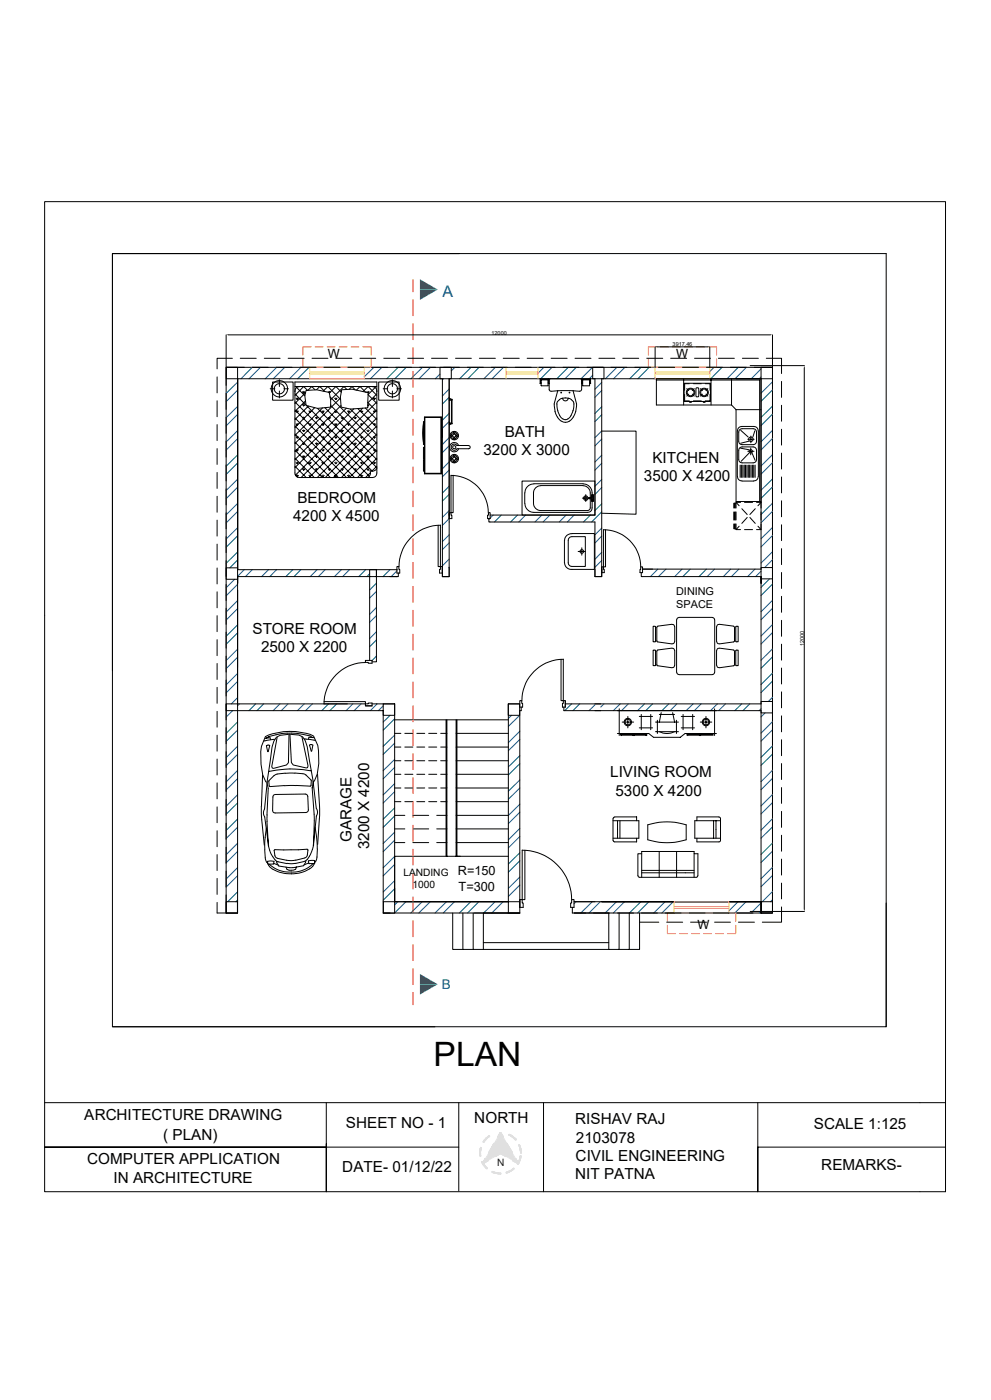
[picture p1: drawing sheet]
<svg xmlns="http://www.w3.org/2000/svg" width="297mm" height="420mm" viewBox="0 0 297 420" stroke-linecap="round" stroke-linejoin="round" font-family="sans-serif">
<defs><g id="words">
<text font-size="10.1" x="129.9" y="319.9">PLAN</text>
<text font-size="4.8" fill="#105689" x="132.6" y="89">A</text>
<g font-size="4.6">
<text x="151.3" y="131">BATH</text>
<text x="144.9" y="136.4">3200 X 3000</text>
<text x="195.5" y="139">KITCHEN</text>
<text x="193" y="144.4">3500 X 4200</text>
<text x="89.2" y="150.9">BEDROOM</text>
<text x="87.9" y="156.4">4200 X 4500</text>
<text x="75.7" y="190.1">STORE ROOM</text>
<text x="78.2" y="195.6">2500 X 2200</text>
<text x="182.9" y="233.2">LIVING ROOM</text>
<text x="184.5" y="238.7">5300 X 4200</text>
<text x="105.4" y="252.6" transform="rotate(-90 105.4 252.6)">GARAGE</text>
<text x="110.7" y="254.8" transform="rotate(-90 110.7 254.8)">3200 X 4200</text>
<text x="25.3" y="336">ARCHITECTURE DRAWING</text>
<text x="48.9" y="341.9">( PLAN)</text>
<text x="103.7" y="338.5">SHEET NO - 1</text>
<text x="142.2" y="336.8">NORTH</text>
<text x="172.4" y="337.3">RISHAV RAJ</text>
<text x="243.9" y="338.6">SCALE 1:125</text>
<text x="172.6" y="342.8">2103078</text>
<text x="26.1" y="349.3">COMPUTER APPLICATION</text>
<text x="102.6" y="351.7">DATE- 01/12/22</text>
<text x="172.4" y="353.8">NIT PATNA</text>
<text x="172.5" y="348.3">CIVIL ENGINEERING</text>
<text x="246.1" y="350.9">REMARKS-</text>
<text x="34" y="354.8">IN ARCHITECTURE</text>
</g>
<text font-size="4" fill="#105689" x="132.5" y="296.5">B</text>
<g font-size="3.8">
<text x="98.3" y="107.4">W</text>
<text x="202.6" y="107.4">W</text>
<text x="137.2" y="262.6">R=150</text>
<text x="137.5" y="267.2">T=300</text>
<text x="209.1" y="278.7">W</text>
</g>
<g font-size="3.3">
<text x="202.6" y="178.6">DINING</text>
<text x="202.6" y="182.5">SPACE</text>
</g>
<g font-size="3">
<text x="120.9" y="262.8">LANDING</text>
<text x="123.6" y="266.4">1000</text>
</g>
<text font-size="3" fill="#1d1d1d" x="149" y="349.8">N</text>
<g font-size="1.7">
<text x="147.3" y="100.4">12000</text>
<text x="201.6" y="103.8">3917,46</text>
<text x="241" y="193.9" transform="rotate(-90 241 193.9)">12000</text>
</g>
</g></defs>
<g fill="none" stroke="#000" stroke-width=".3">
<path d="M71.2 113.6v57.3M71.2 113.6v57.3h47.8M146.9 156.6h31.4v16.4h2v-59.4h47.8v57.1h-35.5M146.9 154.5h31.4v-40.9h-43.7v59.4h-2M71.2 170.9v-57.3h61.4v59.4M71.2 173v38.2h32.9M71.2 173v2M71.2 177v34.2M71.2 173h39.6M114.9 173h4.1M119 170.9h.1M132.6 173h2"/>
<path d="M180.3 170.7h.1M192.6 173h35.5M228.1 175v-2v38.2h-58.7M114.9 211.2h3.4v59.3M118.3 215.9h34.1M133.7 215.9v41M133.9 215.9v41M136.7 215.9v41M136.9 215.9v41M155.8 211.2h-3.4v59.3h-34.1M156.2 213.2h-.4v57.3M169 213.2h59.1v57.3h-47.8"/>
<path d="M118.3 236.4h1.8M118.3 232.3h1.8M118.3 228.2h1.8M118.3 224.1h1.8M118.3 220h1.8M121.3 236.4h2.4M121.3 232.3h2.4M121.3 228.2h2.4M121.3 224.1h2.4M121.3 220h2.4M124.9 236.4h2.4M124.9 232.3h2.4"/>
<path d="M124.9 228.2h2.4M124.9 224.1h2.4M124.9 220h2.4M128.5 236.4h2.4M128.5 232.3h2.4M128.5 228.2h2.4M128.5 224.1h2.4M128.5 220h2.4M132.1 236.4h1.8M132.1 232.3h1.8M132.1 228.2h1.8M132.1 224.1h1.8"/>
<path d="M132.1 220h1.8M136.7 236.4h15.7M136.7 232.3h15.7M136.7 228.2h15.7M136.7 224.1h15.7M136.7 220h15.7M118.3 252.8h3M118.3 248.7h3M118.3 244.6h3M118.3 240.5h1.8M121.3 240.5h2.4M123.7 252.8h4.8"/>
<path d="M123.7 248.7h4.8M123.7 244.6h4.8M124.9 240.5h2.4M128.5 240.5h2.4M130.9 252.8h3M130.9 248.7h3M130.9 244.6h3M132.1 240.5h1.8M133.9 256.9h-15.6v13.6M133.9 256.9h18.5M136.7 252.8h15.7M136.7 248.7h15.7"/>
<path d="M136.7 244.6h15.7M136.7 240.5h15.7M67.8 273.9h3.4zM71.2 273.9h-3.4v-163.7h163.7v163.7h-59.4M71.2 270.5v-57.3h43.7v57.3M114.9 273.9h40.9M172.1 270.5h56"/>
</g>
<g fill="none" stroke="#105689" stroke-width=".3">
<path d="M71.2 114.6l-3.4 3.4M71.2 117.1l-3.4 3.4M75.6 110.2l-3.4 3.4M78.1 110.2l-3.5 3.4M82.9 110.2l-3.4 3.4M85.3 110.2l-3.4 3.4M90.2 110.2l-3.4 3.4M92.6 110.2l-3.4 3.4M112.1 110.2l-2.9 2.8M114.5 110.2l-3.5 3.4M119.3 110.2l-3.4 3.4M121.8 110.2l-3.5 3.4"/>
<path d="M126.6 110.2l-3.4 3.4M129 110.2l-3.4 3.4M131.9 112.2l-1.4 1.4M132.9 113.6l-.3 .3M134.6 116.7l-2 2.1M134.6 119.2l-2 2M136.3 110.2l-1 1.1M141.2 110.2l-3.4 3.4M143.6 110.2l-3.4 3.4M148.5 110.2l-3.5 3.4M150.9 110.2l-3.4 3.4M163 110.2l-1.8 1.8"/>
<path d="M165.4 110.2l-3.3 3.4M170.3 110.2l-3.4 3.4M172.7 110.2l-3.4 3.4M177.6 110.2l-3.4 3.4M177.6 112.6l-1 1M180.3 114.7l-2 2.1M180.3 117.1l-2 2.1M184.9 110.2l-3.5 3.4M187.3 110.2l-3.4 3.4M192.2 110.2l-3.5 3.4M194.6 110.2l-3.4 3.4M196.3 113.3l-.3 .3"/>
<path d="M214 110.2l-1.3 1.3M216.4 110.2l-3.4 3.4M221.3 110.2l-3.4 3.4M223.7 110.2l-3.4 3.4M228.1 113.1l-.5 .5M228.1 110.7l-2.9 2.9M231.5 114.6l-3.4 3.3M231.5 117l-3.4 3.4M71.2 121.9l-3.4 3.4M71.2 129.2l-3.4 3.4M71.2 136.5l-3.4 3.4M71.2 124.3l-3.4 3.5"/>
<path d="M71.2 131.6l-3.4 3.4M71.2 138.9l-3.4 3.4M134.6 124l-2 2.1M134.6 131.3l-2 2.1M134.6 138.6l-2 2M134.6 126.4l-2 2.1M134.6 133.7l-2 2.1M180.3 122l-2 2M180.3 129.3l-2 2M180.3 136.6l-2 2M180.3 124.4l-2 2.1M180.3 131.7l-2 2.1"/>
<path d="M180.3 139l-2 2.1M231.5 121.8l-3.4 3.4M231.5 129.1l-3.4 3.4M231.5 136.4l-3.4 3.4M231.5 124.2l-3.4 3.5M231.5 131.5l-3.4 3.5M231.5 138.8l-3.4 3.4M71.2 143.8l-3.4 3.4M71.2 151l-3.4 3.4M71.2 158.3l-3.4 3.4M71.2 146.2l-3.4 3.4M71.2 153.5l-3.4 3.4"/>
<path d="M134.6 145.8l-2 2.1M134.6 153.2l-2 2M134.6 141l-2 2M134.6 148.3l-2 2M134.6 155.6l-2 2M146.8 155.6l-.3 .2M147.8 154.5l-.9 .9M150.2 154.5l-2 2.1M155.1 154.5l-2.1 2.1M157.5 154.5l-2 2.1M162.4 154.5l-2.1 2.1M164.8 154.5l-2 2.1"/>
<path d="M169.7 154.5l-2.1 2.1M172.1 154.5l-2 2.1M177 154.5l-2.1 2.1M180.3 143.8l-2 2.1M180.3 151.1l-2 2.1M180.3 158.4l-2 2M180.3 146.3l-2 2M180.3 153.5l-3 3.1M231.5 143.7l-3.4 3.4M231.5 151l-3.4 3.3M231.5 158.2l-3.4 3.4M231.5 146.1l-3.4 3.4"/>
<path d="M231.5 153.4l-3.4 3.4M70.3 173.8l-2.5 2.5M71.2 165.6l-3.4 3.4M71.2 175.3l-3.4 3.4M71.2 160.7l-3.4 3.5M71.2 168l-2.3 2.3M73.2 170.9l-2 2M75.6 170.9l-2 2.1M80.5 170.9l-2.1 2.1M82.9 170.9l-2 2.1M87.8 170.9l-2.1 2.1M90.2 170.9l-2.1 2.1"/>
<path d="M95 170.9l-2 2.1M97.5 170.9l-2.1 2.1M102.3 170.9l-2.1 2.1M104.7 170.9l-2 2.1M109.6 170.9l-2.1 2.1M110.8 172.1l-.8 .9M112.8 175l-2 2M112.8 177.4l-2 2M116.9 170.9l-2.1 2.1M119 171.2l-1.7 1.8M134.6 160.4l-2 2.1M134.6 167.7l-2 2.1"/>
<path d="M134.6 162.9l-2 2M134.6 170.1l-.1 .2M180.3 165.7l-2 2.1M180.3 160.8l-2 2.1M180.3 168.1l-2 2.1M197.1 170.7l-2.2 2.3M199.6 170.7l-2.2 2.3M204.4 170.7l-2.2 2.3M206.9 170.7l-2.3 2.3M211.7 170.7l-2.2 2.3M214.2 170.7l-2.3 2.3M219 170.7l-2.2 2.3"/>
<path d="M221.4 170.7l-2.2 2.3M226.3 170.7l-2.2 2.3M228.1 171.4l-1.6 1.6M230.6 173.7l-2.5 2.5M231.5 165.5l-3.4 3.4M231.5 160.7l-3.4 3.4M231.5 167.9l-2.3 2.4M231.5 175.2l-3.4 3.4M71.2 180.2l-3.4 3.4M71.2 187.5l-3.4 3.4M71.2 182.6l-3.4 3.4M71.2 189.9l-3.4 3.4"/>
<path d="M71.2 197.1l-3.4 3.5M71.2 194.7l-3.4 3.5M112.8 182.2l-2 2.1M112.8 189.5l-2 2.1M112.8 196.8l-1.3 1.4M112.8 184.7l-2 2M112.8 192l-2 2M231.5 180.1l-3.4 3.4M231.5 187.4l-3.4 3.4M231.5 194.6l-3.4 3.5M231.5 182.5l-3.4 3.4M231.5 189.8l-3.4 3.4"/>
<path d="M231.5 197.1l-3.4 3.4M69.7 213.2l-1.9 1.9M71.2 202l-3.4 3.4M71.2 209.3l-1.9 1.9M71.2 216.6l-3.4 3.4M71.2 204.4l-3.4 3.5M71.2 219l-3.4 3.4M71.8 211.2l-.6 .5M76.6 211.2l-2 2M79 211.2l-2 2M83.9 211.2l-2 2M86.3 211.2l-2 2"/>
<path d="M91.2 211.2l-2 2M93.6 211.2l-2 2M98.5 211.2l-2.1 2M100.9 211.2l-2.1 2M105.7 211.2l-2 2M108.2 211.2l-2.1 2M113 211.2l-2 2M114.9 211.8l-1.5 1.4M116.9 214.6l-2 2M118.3 215.6l-3.4 3.4M153.3 214.6l-.9 .9M155.7 214.6l-3.3 3.3"/>
<path d="M155.8 219.4l-3.4 3.4M171.3 211.2l-2.1 2M173.7 211.2l-2 2M178.3 211.5l-1.8 1.7M181 211.2l-1 .9M185.9 211.2l-2.1 2M188.3 211.2l-2 2M193.2 211.2l-2.1 2M195.6 211.2l-2.1 2M200.4 211.2l-2 2M202.9 211.2l-2.1 2M207.7 211.2l-2 2"/>
<path d="M210.1 211.2l-2 2M215 211.2l-2.1 2M217.4 211.2l-2 2M222.3 211.2l-2.1 2M224.7 211.2l-2 2M228.1 212.6l-.6 .6M229.3 213.9l-1.2 1.2M231.5 201.9l-3.4 3.5M231.5 209.2l-1.2 1.2M231.5 216.5l-3.4 3.4M231.5 204.3l-3.4 3.5M231.5 218.9l-3.4 3.4"/>
<path d="M71.2 223.9l-3.4 3.4M71.2 231.1l-3.4 3.5M71.2 238.4l-3.4 3.5M71.2 226.3l-3.4 3.4M71.2 233.6l-3.4 3.4M118.3 220.5l-3.4 3.4M118.3 227.8l-3.4 3.4M118.3 235.1l-3.4 3.4M118.3 222.9l-3.4 3.4M118.3 230.2l-3.4 3.4M118.3 237.5l-3.4 3.4M155.8 226.7l-3.4 3.4"/>
<path d="M155.8 234l-3.4 3.4M155.8 221.8l-3.4 3.4M155.8 229.1l-3.4 3.4M155.8 236.4l-3.4 3.4M231.5 223.8l-3.4 3.4M231.5 231.1l-3.4 3.4M231.5 238.3l-3.4 3.5M231.5 226.2l-3.4 3.4M231.5 233.5l-3.4 3.4M71.2 253l-3.4 3.4M71.2 245.7l-3.4 3.4M71.2 240.9l-3.4 3.4"/>
<path d="M71.2 248.2l-3.4 3.3M71.2 255.4l-3.4 3.4M118.3 242.4l-3.4 3.3M118.3 249.6l-3.4 3.4M118.3 256.9l-3.4 3.4M118.3 244.8l-3.4 3.4M118.3 252.1l-3.4 3.4M118.3 259.3l-3.4 3.5M155.8 241.3l-3.4 3.3M155.8 248.5l-3.4 3.4M155.8 255.8l-3.4 3.4M155.8 243.7l-3.4 3.4"/>
<path d="M155.8 251l-3.4 3.4M155.8 258.2l-3.4 3.5M231.5 245.6l-3.4 3.4M231.5 252.9l-3.4 3.4M231.5 240.8l-3.4 3.4M231.5 248.1l-3.4 3.4M231.5 255.4l-3.4 3.3M71.2 260.3l-3.4 3.4M71.2 267.5l-3 3M71.2 262.7l-3.4 3.4M71.2 270l-.5 .5M118.3 264.2l-3.4 3.4"/>
<path d="M118.3 266.6l-3.4 3.4M119.3 270.5l-1 .9M121.7 270.5l-3.4 3.4M126.5 270.5l-3.4 3.4M128.9 270.5l-3.4 3.4M133.8 270.5l-3.4 3.4M136.2 270.5l-3.4 3.4M141.1 270.5l-3.4 3.4M143.5 270.5l-3.4 3.4M148.4 270.5l-3.5 3.4M150.8 270.5l-3.4 3.4M152.4 273.8l-.2 .1"/>
<path d="M155.8 263.1l-3.4 3.4M155.8 270.4l-.1 .1M155.8 265.5l-3.4 3.4M172.6 270.5l-.6 .6M177.5 270.5l-3.4 3.4M179.9 270.5l-3.4 3.4M184.8 270.5l-3.4 3.4M187.2 270.5l-3.4 3.4M192.1 270.5l-3.5 3.4M194.5 270.5l-3.4 3.4M199.3 270.5l-3.4 3.4M201.8 270.5l-3.4 3.4"/>
<path d="M221.2 270.5l-2.8 2.8M223.6 270.5l-3.4 3.4M228.1 273.3l-.6 .6M228.1 270.9l-3 3M231.5 260.2l-3.4 3.4M231.5 267.5l-3 3M231.5 262.6l-3.4 3.4M231.5 269.9l-.6 .6"/>
</g>
<path d="M92.8 110.2h16.4v3.4h-16.4zM92.8 111.6h16.4M92.8 112.1h16.4M196.3 110.2h16.4v3.4h-16.4zM196.3 111.6h16.4M196.3 112.1h16.4M202.1 270.5h16.3v3.4h-16.3zM202.1 271.9h16.3zM202.1 272.5h16.3" fill="none" stroke="#f8d731" stroke-width=".3"/>
<g fill="none" stroke="#f26722" stroke-width=".3">
<path d="M90.8 107.7v2.5h2M93.3 104.1h-2.5v2.4M94.4 104.1h2.4M98 104.1h2.4M101.6 104.1h2.4M105.2 104.1h2.4M108.8 104.1h2.5v2.4M111.3 107.7v2.5h-2.1M194.3 107.7v2.5h2M196.8 104.1h-2.5v2.4M198 104.1h2.4M201.5 104.1h2.4"/>
<path d="M205.1 104.1h2.4M208.7 104.1h2.4M212.3 104.1h2.5v2.4M214.8 107.7v2.5h-2.1M200 277.6v2.5h2.5M202.1 273.9h-2.1v2.5M218.4 273.9h2.1v2.5M220.5 277.6v2.5h-2.5M203.7 280.1h2.4M207.3 280.1h2.4M210.9 280.1h2.3M214.5 280.1h2.3"/>
</g>
<path d="M155.8 270.5v3.4" fill="none" stroke="#fff" stroke-width=".3"/>
<g fill="none" stroke="#ed1f24" stroke-width=".3">
<path d="M123.8 83.9v3.6M123.8 89.9v4.8M123.8 97.1v4.8M123.8 104.3v4.8M123.8 111.4v4.8M123.8 118.6v4.8M123.8 125.8v4.8M123.8 132.9v4.8M123.8 140.1v4.8M123.8 147.3v4.7M123.8 154.4v4.8M123.8 161.6v4.8"/>
<path d="M123.8 168.7v4.8M123.8 175.9v4.8M123.8 183.1v4.8M123.8 190.2v4.8M123.8 197.4v4.8M123.8 204.6v4.8M123.8 211.8v4.7M123.8 218.9v4.8M123.8 226.1v4.7M123.8 233.3v4.7M123.8 240.4v4.8M123.8 247.6v4.7"/>
<path d="M123.8 254.8v4.7M123.8 261.9v4.8M123.8 269.1v4.8M123.8 276.2v4.8M123.8 283.4v4.8M123.8 290.6v4.8M123.8 297.7v3.7"/>
</g>
<g fill="#139b48">
<path d="M125.9 83.8l5.3 3.1h-5.3z"/>
<path d="M125.9 86.9h5.3l-5.3 3.1z"/>
<path d="M125.9 292.2l5.3 3.1h-5.3z"/>
<path d="M125.9 295.3h5.3l-5.3 3.1z"/>
</g>
<g fill="none" stroke="#000" stroke-width=".3">
<path d="M137.6 76.1h-103.9h231.9v231.9M65.1 113.1v4.8M67.8 118v4.8M67.8 100.5v9.7M67.8 110.2h3.4v3.4h-3.4zM68.4 100.5h162.5M69.6 107.5h-4.5v3.2M72 107.5h4.8M73.2 110.2h-5.4v5.4M75.6 110.2h4.8M79.2 107.5h4.7M81 116.6h1.4"/>
<path d="M81.7 114.6h6.1v5.5h-6.1zM82.8 110.2h4.7M83.7 113.9v2.1M83.7 117.3v2.1M85.1 116.6h1.3M86.4 107.5h4.7M88.4 114.6h24.5v27.3a1.3 1.3 0 0 1-1.3 1.4h-21.9a1.3 1.3 0 0 1-1.3-1.4zM88.4 116h24.5M88.4 118.2l3.3 3.3M88.7 119.5l.4 .3M88.9 116.2l2.5 2.5M89.1 119.3v.5"/>
<path d="M89.5 119.5l-.4 .3M89.7 116a1.3 1.3 0 0 0-1.3 1.3M90 110.2h4.7M90.6 117.5l.4 .4M91 117.4v.5M91.4 117.5l-.4 .4M91.6 117.8l-3.2 3.2M91.7 117.1l3.2-.2 3.8 .8 .4 2.4v2l-3.9 .4-3.5-.9-.3-2.9zM92.2 117.1l-1.2-1.1-2.6 2.6M93.5 107.5h4.8M94.4 117l-1-1-1.1 1.1M94.9 116.9l.9-.9 1.5 1.4"/>
<path d="M96.9 117.3l1.4-1.3 3.8 3.8M97.1 110.2h4.8M98.4 117.5l.1 .2M98.7 117.9h.1M98.7 117.4v.5M98.9 119l14 14.1M100.3 119.5l.4 .3M100.7 107.5h4.8M100.7 119.3v.5M101 119.5l-.3 .3M102 119.4l-13.6 13.7M102.2 117.5l-1.5-1.5-2 1.9"/>
<path d="M102.4 116.9l3.1-.1 4.9 1-.2 4.5-5.1 .4-2.9-.6-.2-3zM104 116.8l-.9-.8-4 4M104.3 110.2h4.8M104.6 116.8l.9-.8 1 1M106.8 117.1l1.1-1.1 1.7 1.6M107.9 107.5h4.7M108.8 117.5l1.5-1.5 2.6 2.6M109.9 117.5l.3 .3M110.3 117.4v.4M110.7 117.5l-.3 .4M111.4 110.2h4.8M111.6 116a1.3 1.3 0 0 1 1.3 1.3"/>
<path d="M111.9 119.5l.3 .3M112.2 119.3v.5M112.4 116.2l-2.1 2.2 2.6 2.6M112.6 119.5l-.4 .3M112.9 118.2l-2.7 2.7M113.5 114.6h6.1v5.5h-6.1zM114.9 116.6h1.3M115 107.5h4.8M117.6 113.9v2.1M117.6 117.3v2.1M118.6 110.2h4.8M119 116.6h1.3"/>
<path d="M122.2 107.5h4.8M125.8 110.2h4.8M129.3 107.5h4.8M131.9 110.2h3.4v3.4h-3.4zM132.9 110.2h4.8M134.8 119.5l-.1 .6h.1M134.8 119.5l.1 .6M134.9 119.6l.7 .2v.2h-.7M136.5 107.5h4.8M140.1 110.2h4.8M143.7 107.5h4.8M147.3 110.2h4.7"/>
<path d="M150.8 107.5h4.8M154.4 110.2h4.8M158 107.5h4.8M161.6 110.2h4.8M161.9 115h.2M162.1 113.9v1.2h-.2v-1.5h2.6v1.5M162.1 114.9h.1M162.1 114.8h.1M162.1 113.9l2.2-.1 .1 1.3h.1M162.2 114v1.7M162.2 115.7h.1M162.2 114h2.1"/>
<path d="M162.2 115.7h2.1M164.3 114v1.7M164.3 114.9h.1M164.3 114.8h.1M164.4 115.1h.1M164.4 115h.1M164.5 115.1h.1M165.2 107.5h4.8M167.2 117.2l-2.1 .2M167.2 117.2h4.5M167.2 117.2l-1.1 4M167.6 119.9a3.5 3.5 0 0 1 3.7 0"/>
<path d="M167.7 119.9l-.6 .6M168.6 119.4a.85 .85 0 0 0 .9 .9 .85 .85 0 0 0 .8-.9M168.7 110.2h4.8M171.2 119.9l.2 .2a2.25 2.25 0 0 1 .5 2.6l-.2 .5M171.7 117.2l1.1 4-.2 2.2M171.7 117.2l2.1 .2M172.3 107.5h4.8M174.3 116.8l-.2 .4-.4 .1M174.3 114l-.4-.4-9.2 .1-.1 3.1 .2 .4 .3 .1M174.3 115.1h.2l.1-1.3h2.1l.1 1.3M174.3 115h.2M174.5 114.9h.1"/>
<path d="M174.5 114.8h.1M174.6 115.7h.1M174.6 115.7h2.1M175.9 110.2h4.8M176.7 115.7h.1M176.7 114.9h.1M176.7 114.8h.1M176.7 115.7v-1.7h-2.1v1.7M176.8 115h.2M177 115.1v-1.5h-2.7v3.2M177 115.1h-.2M177.6 110.2h3.4v3.4h-3.4z"/>
<path d="M179.5 107.5h4.8M183.1 110.2h4.8M186.6 107.5h4.8M190.2 110.2h4.8M193.8 107.5h4.8M196.3 104.1v6.1M196.7 114h31v36.5M197 104.1h15.1M197.4 110.2h4.8M201 107.5h4.8M204.6 110.2h4.7M204.9 113.6v7.9"/>
<path d="M205 115h7.9v5.4h-7.9zM205.2 118.3v2h1.4M205.8 116.6l.6 .6M206.4 118.2l-.6 .6M206.6 115.1h-1.4v2M207.5 118.2l.6 .6M207.8 115.1h2.4M208.1 116.6l-.6 .6M208.2 107.5h4.7M208.6 116.5l.6-.2 .2 .3v2.2l-.1 .2h-.6l-.1-.2zM209.9 116.6l.6 .6M210.5 118.2l-.6 .6"/>
<path d="M211.4 115.1h1.4v2M211.6 118.2l.5 .6M211.8 110.2h4.7M212.1 116.6l-.5 .6M212.7 104.1v6.1M212.8 118.3v2h-1.4M213.1 113.6v7.9M215.3 107.5h4.8M218.9 110.2h4.8M219.2 113.6v7.9M220.6 113.6h7.5h-31.4v7.9h22.5M222.5 107.5h4.8"/>
<path d="M224.8 109.7h16.3M226.1 110.2h5.4v5.4M228.1 113.6v36.9h-7.5v-27.6M228.1 110.2h3.4v3.4h-3.4zM229.7 107.5h4.5v4.6M231.5 118v4.8M231.5 100.5v9.7M234.2 114.4v4.8M241 110.3v162.5M65.1 120.2v4.8M65.1 127.4v4.8M65.1 134.6v4.7"/>
<path d="M67.8 125.2v4.8M67.8 132.3v4.8M67.8 139.5v4.8M88.4 123l20.3 20.3M88.4 120.6l22.3 22.3M88.4 125.4l17.9 17.9M88.4 127.8l15.4 15.5M88.4 130.2l13 13.1M88.4 132.6l10.6 10.7M88.4 135l8.2 8.3M88.4 137.5l5.8 5.8M88.4 139.9l3.4 3.4"/>
<path d="M88.7 123.3l.4 .4M88.7 131.1l.4 .3M88.7 134.9l.4 .4M88.7 138.8l.4 .3M89.1 123.2v.5M89.1 127v.6l-.4-.4M89.1 130.9v.5M89.1 134.7v.6M89.1 138.6v.5M89.5 138.8l-.4 .3M89.5 134.9l-.4 .4M89.5 131.1l-.4 .3"/>
<path d="M89.5 123.3l-.4 .4M90.6 121.4l.4 .4M90.6 129.1l.4 .4M90.6 133l.4 .3M90.6 136.8l.4 .4M91 121.2v.6M91 125.1v.5l-.4-.3M91 128.9v.6M91 132.8v.5M91 136.7v.5M91.4 136.8l-.4 .4M91.4 133l-.4 .3"/>
<path d="M91.4 129.1l-.4 .4M91.4 121.4l-.4 .4M91.6 120.3l-3.2 3.1M91.9 121.7l19.7 19.7M92.4 121.8l-4 4.1M92.6 127.2l.3 .4M92.6 131.1l.3 .3M92.6 134.9l.3 .4M92.6 138.8l.3 .3M92.9 123.2v.5l-.3-.4M92.9 127v.6M92.9 130.9v.5"/>
<path d="M92.9 134.7v.6M92.9 138.6v.5M93.3 134.9l-.4 .4M93.3 131.1l-.4 .3M93.3 127.2l-.4 .4M93.3 138.8l-.4 .3M94.3 122.3l-5.9 5.9M94.5 125.3l.4 .3M94.5 133l.4 .3M94.5 136.8l.4 .4M94.9 125.1v.5M94.9 128.9v.6l.4-.4"/>
<path d="M94.9 132.8v.5M94.9 136.7v.5M95.2 122.5l17.7 17.8M95.3 133l-.4 .3M95.3 125.3l-.4 .3M95.3 136.8l-.4 .4M96.4 123.3l.4 .4M96.4 127.2l.4 .4M96.4 131.1l.4 .3M96.4 134.9l.4 .4M96.6 122.4l-8.2 8.2M96.8 123.2v.5"/>
<path d="M96.8 127v.6M96.8 130.9v.5M96.8 134.7v.6M96.8 138.6v.5l-.4-.3M97.2 131.1l-.4 .3M97.2 127.2l-.4 .4M97.2 123.3l-.4 .4M97.2 134.9l-.4 .4M97.4 122.3l15.5 15.6M98.4 125.3l.3 .3M98.4 129.1l.3 .4M98.4 133l.3 .3"/>
<path d="M98.7 125.1v.5M98.7 128.9v.6M98.7 132.8v.5M98.7 136.7v.5l-.3-.4M99.1 121.6l13.8 13.9M99.1 129.1l-.4 .4M99.1 125.3l-.4 .3M99.1 121.4h.1M99.1 133l-.4 .3M100.3 127.2l.4 .4M100.3 131.1l.4 .3M100.3 138.8l.4 .3"/>
<path d="M100.3 123.3l.4 .4M100.7 123.2v.5M100.7 127v.6M100.7 130.9v.5M100.7 134.7v.6l-.4-.4M100.7 138.6v.5M101 138.8l-.3 .3M101 127.2l-.3 .4M101 123.3l-.3 .4M101 131.1l-.3 .3M102.2 121.7l-13.8 13.8M102.2 129.1l.4 .4"/>
<path d="M102.2 136.8l.4 .4M102.2 125.3l.4 .3M102.6 125.1v.5M102.6 128.9v.6M102.6 132.8v.5l-.4-.3M102.6 136.7v.5M103 136.8l-.4 .4M103 125.3l-.4 .3M103 129.1l-.4 .4M103.8 122.5l-15.4 15.4M104.1 134.9l.4 .4M104.1 138.8l.4 .3"/>
<path d="M104.1 127.2l.4 .4M104.1 123.3l.4 .4M104.5 123.2v.5M104.5 127v.6M104.5 130.9v.5l-.4-.3M104.5 134.7v.6M104.5 138.6v.5M104.9 134.9l-.4 .4M104.9 138.8l-.4 .3M104.9 123.3l-.4 .4M104.9 127.2l-.4 .4M105 122.7l7.9 7.9"/>
<path d="M106 122.6l-17.6 17.7M106.1 133l.4 .3M106.1 136.8l.4 .4M106.1 125.3l.4 .3M106.5 125.1v.5M106.5 128.9v.6l-.4-.4M106.5 132.8v.5M106.5 136.7v.5M106.8 133l-.3 .3M106.8 136.8l-.3 .4M106.8 125.3l-.3 .3M107.2 122.6l5.7 5.6"/>
<path d="M108 134.9l.4 .4M108 138.8l.4 .3M108 131.1l.4 .3M108 123.3l.4 .4M108.4 123.2v.5M108.4 127v.6l-.4-.4M108.4 130.9v.5M108.4 134.7v.6M108.4 138.6v.5M108.7 122.5l-20.1 20M108.8 131.1l-.4 .3M108.8 134.9l-.4 .4"/>
<path d="M108.8 138.8l-.4 .3M108.8 123.3l-.4 .4M109.5 122.4l3.4 3.5M109.9 136.8l.4 .4M109.9 133l.4 .3M109.9 129.1l.4 .4M110.2 120.7l2.7 2.7M110.2 121.7l.1 .1M110.3 121.2v.6M110.3 125.1v.5l-.4-.3M110.3 128.9v.6M110.3 132.8v.5"/>
<path d="M110.3 136.7v.5M110.7 121.4l-.4 .4M110.7 129.1l-.4 .4M110.7 133l-.4 .3M110.7 136.8l-.4 .4M111.9 134.9l.3 .4M111.9 131.1l.3 .3M111.9 127.2l.3 .4M111.9 138.8l.3 .3 .4-.3M112.2 123.2v.5l-.3-.4M112.2 127v.6M112.2 130.9v.5"/>
<path d="M112.2 134.7v.6M112.2 138.6v.5M112.6 127.2l-.4 .4M112.6 131.1l-.4 .3M112.6 134.9l-.4 .4M112.9 123l-20.2 20.3M112.9 120.6l-22.6 22.7M112.9 125.4l-17.8 17.9M112.9 127.8l-15.4 15.5M112.9 130.2l-13 13.1M112.9 132.6l-10.6 10.7M112.9 135l-8.2 8.3"/>
<path d="M112.9 137.5l-5.8 5.8M112.9 139.9l-1.5 1.5M127 126.8l-.3 3.1 .3 3.2M127.2 137.9h-.3v3.4h.3M127.2 134.2h-.3v3.4h.3M127.2 126.5h-.3v6.8h.3M127.2 125.1h5.1v17.1h-5.1zM127.3 125.2h4.9v16.8h-4.9zM132.3 128.5l.3 .3v2.3l-.3 .3M134.8 127.4v-.6h-.1l.1 .6M134.9 127h.7v.1l-.7 .2M135.3 137.8l.6 .7"/>
<path d="M135.3 130.9l.6 .7M135.3 120v7M135.4 130.6h.3M135.4 130.8h.3M135.4 137.7h.3M135.4 137.5h.3M135.5 120v7M135.6 133.4l.7-.2 .6 .5h3.6a.47 .47 0 0 1 .4 .5 .47 .47 0 0 1-.4 .4h-3.6a.93 .93 0 0 1-1.4 .3 .93 .93 0 0 1 .1-1.5zM135.9 136.7l-.6 .6M135.9 129.8l-.6 .6M136 131.1v.3M136 130v.2"/>
<path d="M136 136.9v.3M136 138v.3M136.3 131.1v.3M136.3 130v.2M136.3 136.9v.2M136.3 138v.3M136.4 136.7l.6 .6M136.4 129.8l.6 .6M136.6 137.7h.3M136.6 137.5h.3M136.6 130.6h.3M136.6 130.8h.3"/>
<path d="M137 137.8l-.6 .7M137 130.9l-.6 .7M137.5 133.7a1.39 1.39 0 0 0-2.2-.7 1.39 1.39 0 0 0 0 2.3 1.39 1.39 0 0 0 2.2-.7M166.1 121.2l.3 2.2M166.3 123.4a5.2 5.2 0 0 0 1.9 3M166.9 121.2l.3 2M167 120.5l-.1 .7M167.2 123.2a2.75 2.75 0 0 0 2.4 2.7 2.98 2.98 0 0 0 2.1-2.7M168.3 126.3a2.03 2.03 0 0 0 2.3 0M172.6 123.4a5.2 5.2 0 0 1-2 3M180.3 129.3h10.3v25l-10.3-.3M207.2 120.4v.3h-.5v-.3"/>
<path d="M207.8 120.3h2.4M211.3 120.4v.3h-.5v-.3M219.2 121.5l1.4 1.4M220.6 122.9h7.5M221 129.3v13.6M221 129.3a1.3 1.3 0 0 1 1.4-1.4h3.5a1.37 1.37 0 0 1 1.4 1.4l-.1 13.6a1.37 1.37 0 0 1-1.3 1.4h-3.5a1.3 1.3 0 0 1-1.4-1.4M221.7 134.4l.7-.3h3.3l.7 .3 .3 .7v2.7l-.3 .8-.7 .3h-3.3l-.7-.3-.3-.8v-2.7zM221.7 128.9l.7-.3h3.3l.7 .3 .3 .7v2.8l-.3 .7-.7 .3h-3.3l-.7-.3-.3-.7v-2.8zM221.8 139.5v3.7M222 134.5l2.5 .4M222 129.1l2.2 2M222.2 139.5v3.7"/>
<path d="M222.6 139.5v3.7M223.1 139.5v3.7M223.4 139.5v3.7M223.9 139.5v3.7M224.1 131.8h1.9M224.1 135.4h1.9M224.3 139.5v3.7M224.4 132.4l-2.4 .6M224.5 135.9l-2.4 2.5M224.7 139.5v3.7M225 134.4v2M225 130.8v2"/>
<path d="M225.1 139.5v3.7M225.4 135.9l.9 2.2M225.5 139.5v3.7M225.9 139.5v3.7M226.2 129.2l-.6 1.9M226.3 139.5v3.7M231.5 125.2v4.8M231.5 132.3v4.8M231.5 139.5v4.8M234.2 121.6v4.8M234.2 128.8v4.7M234.2 135.9v4.8"/>
<path d="M65.1 141.7v4.8M65.1 148.9v4.8M65.1 156v4.8M67.8 146.7v4.8M67.8 153.8v4.8M88.5 142.4l.8 .8M88.7 142.6l.4 .4M89.1 142.5v.5M89.5 142.6l-.4 .4M90.6 140.7l.4 .4M91 140.5v.6M91.4 140.7l-.4 .4"/>
<path d="M92.9 142.5v.5l-.3-.4M94.9 140.5v.6l-.4-.4M96.4 142.6l.4 .4M96.8 142.5v.5M97.2 142.6l-.4 .4M98.4 140.7l.3 .4M98.7 140.5v.6M99.1 140.7l-.4 .4M100.3 142.6l.4 .4M100.7 142.5v.5M101 142.6l-.3 .4M102.2 140.7l.4 .4"/>
<path d="M102.6 140.5v.6M103 140.7l-.4 .4M104.1 142.6l.4 .4M104.5 142.5v.5M104.9 142.6l-.4 .4M106.1 140.7l.4 .4M106.5 140.5v.6M106.8 140.7l-.3 .4M108 142.6l.4 .4M108.4 142.5v.5M108.8 142.6l-.4 .4M109.9 140.7l.4 .4"/>
<path d="M110.3 140.5v.6M110.7 140.7l-.4 .4M110.9 141.2a1.52 1.52 0 0 1-.7 2.1M111 141.8l-1.4 1.5M112.9 140.5a1.52 1.52 0 0 1-2 .7M132 157.5v12.5h-.7v-12.4M132 157.6a12.4 12.4 0 0 0-12.4 12.4M134.6 153.8v1.8zM134.6 153.8h.6l.2 1.8h-.8zM135.8 142.6v11.2h-.6v-11.2a11.1 11.1 0 0 1 11.1 11.2M146.4 153.8h.5v1.8h-.8zM146.5 155.6v1h.4"/>
<path d="M156.5 144.3h21.8v10.2h-21.8zM157.3 147.9v3.1M157.3 147.9a2.75 2.75 0 0 1 2.7-2.7l14.8-.1a2.89 2.89 0 0 1 2.7 3.4M162.1 145.7h12.7M162.1 145.7a2.17 2.17 0 0 0-2.2 2.2v3.1a2.17 2.17 0 0 0 2.2 2.2l14.2-.1 .5-.3 .1-.4v-2.8M174.5 149.4h2.1M174.8 145.7a2.17 2.17 0 0 1 2.1 2.2v1.3M175.6 148.4v2.1M176.5 149.6h.8v.8h.5v-1.9h-.5v.7l-.8 .1v.3M177.4 149.7l.1 .2M177.5 150.4v2a1.3 1.3 0 0 1-1.4 1.3h-16.1a2.75 2.75 0 0 1-2.7-2.7M177.5 149l-.1 .1"/>
<path d="M177.6 149v.1M177.6 149.7v.1M177.7 149v.9zM180.9 158.9v11.2h.6v-11.2M180.9 158.9a11.1 11.1 0 0 1 11.1 11.2M219.9 157.2v1.4h.7M219.9 153.6v2.4M220.1 151v1.4M220.1 153.6v2.4M220.1 157.2v1.4M220.4 151v1.4M220.4 153.6v2.4"/>
<path d="M220.4 157.2v1.4M220.6 157.2v1.7h1.4M220.6 151h-.7v1.4M220.6 153.6v2.4M220.6 150.7l.9 1M221.5 157.9l-.9 1M222 150.7h-1.4v1.7M222.3 152.6l1.6 1.7M223.1 158.9h2.5M223.1 150.7h2.5M223.9 155.2l-1.6 1.8M224.7 155.2l1.7 1.8"/>
<path d="M226.4 152.6l-1.7 1.7M226.7 150.7h1.4M227.2 157.9l.9 1M228.1 157.2v1.7h-1.4M228.1 150.7v1.7M228.1 153.6v2.4M228.1 150.7l-.9 1M231.5 146.7v4.8M231.5 153.8v4.8M234.2 143.1v4.8M234.2 150.2v4.8M234.2 157.4v4.8"/>
<path d="M65.1 163.2v4.8M65.1 170.4v4.8M65.1 177.5v4.8M67.8 161v4.8M67.8 168.2v4.7M67.8 175.3v4.8M67.8 170.3h3.4v3.5h-3.4zM110.8 173v25.1M112.8 173v25.5h-1.3M112.8 170.9h-2v2.1h2v-2.1v2.1M112.8 173h2.1M119 170h.5l.3 1.9h-.8z"/>
<path d="M119.4 171.9v1.1h-.4M132 170h.6v1.9h-.9zM132.6 170v1.9zM132.6 170.3v2.7h2v-2.7M170.4 161.5l.5-.4 .5-.1h4v8.9h-4l-.5-.1-.5-.4zM171.4 160.1h6.7v10.7h-6.6a2.03 2.03 0 0 1-2.3-2v-6.7a2.1 2.1 0 0 1 2.2-2M173.3 165.4h2.1M174.4 164.3v2.2M178.3 170.8v2.2h2v-2.2M180.3 170.1v1.7zM180.3 170.1h.6l.2 1.7h-.8zM192 170.1h.6v1.7h-.8z"/>
<path d="M192.2 171.8v1.2h.4M228.1 170.3h3.4v3.4h-3.4zM231.5 161v4.8M231.5 168.2v4.7M231.5 175.3v4.8M234.2 164.6v4.8M234.2 171.7v4.8M234.2 178.9v4.8M13.4 184.6v172.9h270M65.1 184.7v4.8M65.1 191.9v4.8M65.1 199.1v4.7"/>
<path d="M67.8 182.5v4.8M67.8 189.7v4.7M67.8 196.8v4.8M109.5 198.8a12.4 12.4 0 0 0-12.4 12.4h12.4v-.7h-12.4M109.5 198.1h2v.9l-2-.3zM168.8 197.8a12.4 12.4 0 0 0-12.4 12.4M168.8 197.7v12.5h-.7v-12.4M195.7 195l.8 .2-.1 4.5h-.7zM196.3 187.9h-.6v4.6l.8-.1v-4.4l-.2-.1M196.8 192.2l.3 .4 4.3 .6 .6-.2 .2-.6M196.8 199.4l.3 .3 4.3 .6M197.1 195l-.3 .4v4.1"/>
<path d="M201.4 194.4l-4.3 .6M201.4 194.5l.6 .1 .2 .6M202.2 188l-.2-.5-.4-.2-4.6 .6-.2 .3v4.2M202.2 199.6l-.2 .5-.6 .2M202.2 188v4.4M202.2 195.2v4.4M202.8 185.9v15.8M202.8 185.9l.2-.4 .5-.2 10-.1 .6 .4 .1 .3M214.2 185.9v15.8M214.8 188v4.4M214.8 195.2v4.4M214.8 192.4l.2 .6 .6 .1"/>
<path d="M214.8 199.6l.2 .5 .6 .2M215.6 187.3l-.6 .2-.2 .5M215.6 194.5l-.6 .1-.2 .6M215.6 187.3l4.4 .7 .1 4.4M215.6 194.4l4.2 .6M219.8 195l.3 .4v4.1M220.1 192.2l-.3 .4-4.2 .6M220.1 199.4l-.3 .3-4.2 .6M220.5 195.2l.7-.2v4.7l-.7-.1zM220.7 187.9h.5v4.6l-.7-.1v-4.4l.2-.1M231.5 182.5v4.8M231.5 189.7v4.7"/>
<path d="M231.5 196.9v4.7M234.2 186.1v4.8M234.2 193.3v4.7M33.7 201.2v-125.1v231.9h96.6M65.1 206.2v4.8M65.1 213.4v4.7M67.8 204v4.8M67.8 211.2v4.7M67.8 218.3v4.8M67.8 211.2h3.4v2h-3.4zM86.1 219.9a18.2 18.2 0 0 0-6.3 1.5M86.1 220l.6-.1a16.1 16.1 0 0 1 7.1 1.4"/>
<path d="M109.5 211.8h2zM109.5 211.2l2-.3v.9h-2zM111.5 211.2h3.4M114.9 211.2h3.4v3.4h-3.4zM152.3 211.2h3.4v3.4h-3.4zM155.8 210.2h.6l.2 1.9h-.8zM156.2 212.1v1.1M168.8 210.2h.6v1.9h-.8zM169 212.1v1.1M169.4 210.2v1.9zM178.3 213.2h1.7M178.3 211.2h1.7"/>
<path d="M185 213.2h29.7M185.6 212.6v8M186.5 216.6h3.4M188.2 214.9v3.5M191.6 218.4h4M191.6 214.9h4M192.2 214.3v4.6M195 214.3v4.6M196.5 216.6h6.8M196.5 219.5h6.8M197 216.1v3.9M197.6 214.3h4.6"/>
<path d="M197.6 219.5a5 5 0 0 0 4.6 0M198.2 213.8l-.6 2.8M201.6 213.8l.6 2.8M202.7 216.1v3.9M202.8 201.7l.1 .3 .6 .4h10l.6-.4 .1-.3M204.2 218.4h4M204.2 214.9h4M204.7 214.3v4.6M207.6 214.3v4.6M209.9 216.6h3.4M211.6 214.9v3.5M214.2 212.6v8"/>
<path d="M228.1 210.4h3.4v3.5h-3.4zM231.5 204v4.8M231.5 211.2v4.7M231.5 218.3v4.8M234.2 200.4v4.8M234.2 207.6v4.7M234.2 214.8v4.7M65.1 220.6v4.7M65.1 227.7v4.8M65.1 234.9v4.7M67.8 225.5v4.8M67.8 232.7v4.7"/>
<path d="M67.8 239.8v4.8M78.7 232.5l-.3 9.4M79.5 221.5l1.4-.2 .2 .6M80 234.7l.4 1.8a91.7 91.7 0 0 0 0 17.2 7.5 7.5 0 0 0 2.7 4.7l2.9 .7M80.1 234.5l-.8 8.2-.3 1.2 .3 1.2 1.2 8.7M80.4 223.5l-.6 .2 .5 1.8M80.5 223.5l.4 .1-.5 1.9M80.5 231.4l-.4 3.1M80.6 234.2l.1 1.6 .2 .2M81.9 221.8l-2.8 .5M82 238.5l.5-.2h9.4l.3 .6 .2 4.3-.7 .6h-9.6l-.4-.7 .1-4zM82.1 232.7l-1.5 1.4"/>
<path d="M82.3 221.8h-.5M82.8 221.1a9.6 9.6 0 0 1 7.9 0l.8 1.1 .6 1.8 1.2 7.3a30.5 30.5 0 0 0-12.8 .1l1-7.3 .6-1.8zM83.1 232.2l-1 .5M85.2 235.7l-4.2 .3M86.6 220.5l-.2 8.3-.5 .7-3.9 1-.4-.1-.2-.4 1.7-8.8M86.9 220.5l.4 8.3 .6 .7 3.9 .9 .4-.1 .1-.5-1.8-8.7M88.4 231.9l-5.3 .3M88.4 231.9l2.4 .2M90.8 232.1l.7 .3 1.8 1.7-.3 1.7-7.8-.1M91.2 221.7l3.2 .4M93.3 231.3l.6 3.1M93.4 225.3l-.6-1.8 .3-.1 .7 .1-.4 1.8"/>
<path d="M93.8 234.3l1 8.2 .4 1.2-.4 1.2M93.9 234.5l-.3 1.8 .6 9.9M94.1 221.3l-1.5-.1-.1 .5M94.2 234.4a17.9 17.9 0 0 0 1.1-10.8l-1.3-2.8a18.3 18.3 0 0 0-14.5 .2l-1.1 2.9a18.8 18.8 0 0 0 1.3 10.7M95.2 232.3l.6 10.3-.6 10.7M185 220h9.4l1.5 1.2h8l1.4-1.2h9.4M186 220.6h7.9M186 220.3h7.9M186.2 220.2v.5M189.8 220.2v.5M190.1 220.2v.5M193.7 220.2v.5"/>
<path d="M205.9 220.6h7.8M205.9 220.3h7.8M206.1 220.2v.5M209.6 220.2v.5M210 220.2v.5M231.5 225.5v4.8M231.5 232.7v4.7M231.5 239.8v4.8M234.2 221.9v4.8M234.2 229.1v4.7M234.2 236.3v4.7M65.1 242.1v4.7"/>
<path d="M65.1 249.2v4.8M65.1 256.4v4.8M67.8 247v4.8M67.8 254.2v4.8M78.3 241.9l.1 3 .8 8.6M79.3 254.9l.2 2.8 .5 1.1M79.5 251.2l-.1 3.6M79.8 248.4l-.3 2.8M80.1 258.7l.2 .3M80.2 258.4h1.9l-.1 .7-1.7 .1zM80.4 259.3l.1 .3M80.5 259.5l.3 .5"/>
<path d="M80.7 259.2a8.6 8.6 0 0 0 6.6 2.4M82 259l1.4 .5M83.2 257.5l-.8-.7-.2-1.6 .1-.3 9.8-.1 .2 .2-.2 1.7-.7 .7a11.6 11.6 0 0 1-8.2 .1M91.7 258.3l-.7 1.4-3.5 .6-3.9-.5-.7-1.4M92.1 257.8l-.9 .6a11.3 11.3 0 0 1-4.5 .7l-.7-.1M92.5 259l-.1-.7 2-.1-.2 .8h-1.7M92.5 258.9l-1.4 .6M92.8 256.9l-.7 .9M93.6 254.9l-.9 2M93.8 259.1a8.7 8.7 0 0 1-6.5 2.5M94.2 259.1a4.6 4.6 0 0 1-3.4 2.5l-1.3 .4-2.2 .1M94.2 246.3l-.2 7.2-.4 1.4"/>
<path d="M94.4 258.5l-.1 .3M94.4 248.2l.7 6.4M94.8 244.9l-.9 8.8M95 257.1l-.4 1.4M95.1 254.7l-.1 2.4M157.3 255.1v14.8h-.8v-14.8a14.9 14.9 0 0 1 14.8 14.8M183.7 246.2h7.8v5.3h-.7v1.1h-6.6l-.4-.5M183.7 251.5h7.1M183.7 245.6v6.5M183.8 245.6l.4-.5h6.6v1.1M185.1 246.2v5.3M185.8 246.2v5.3"/>
<path d="M192.3 256.1h-1.1v6.6l.3 .4 17.2 .1 .4-.5M194.1 247.4a19.1 19.1 0 0 1 11.6 0v4.5a19.1 19.1 0 0 1-11.6 0zM197.6 255.4v7.8M202.8 255.4v7.8M208 256.1v7.1M208.9 246.2h7M213.9 246.2v5.3M214.6 246.2v5.3M215.9 251.5h-7.7v-5.3h.7v-1.1l6.9 .1 .1 6.9-.4 .5h-6.6v-1.1M231.5 247v4.8M231.5 254.2v4.8M234.2 243.4v4.8"/>
<path d="M234.2 250.6v4.8M234.2 257.7v4.8M65.1 263.5v4.8M67.8 261.3v4.8M67.8 268.5v5.4h-2.7v-3.2M67.8 270.5h3.4v3.4h-3.4zM71.2 270.5v3.4M80.9 260.1a9.3 9.3 0 0 0 6.5 2M88.9 260.1l-.3 .7a3.2 3.2 0 0 1-2.6 0l-.3-.7M114.9 270.5v3.4M114.9 270.5h3.4v3.4h-3.4zM135.7 273.9v10.9h3"/>
<path d="M138.7 273.9v10.9h3.1M141.8 273.9v10.9h3.1M142.2 273.9h13.6h-10.9v10.9M152.4 270.5h3.4v3.4h-3.4zM155.8 269.9v2.3zM155.8 269.9h.7v1h.3v1.3h-1zM171.3 269.9h.7v2.3h-1v-1.3h.3zM171.5 272.2v1.7h11v10.9h3v-10.9M172.1 273.9h3.4M177.9 273.9h4.8M185.1 273.9h4.8M188.6 273.9v10.9h-3.1"/>
<path d="M191.7 273.9v10.9h-3.1M191.7 276.6h5.7M192.2 273.9h4.8M192.3 261.1h15.7M199.4 273.9h4.8M199.8 276.6h4.8M206.5 273.9h4.8M207 276.6h4.8M208 261.8h-15.7M209.2 262.7v-6.6h-1.2v-.7h-15.7v7.8M213.7 273.9h4.8M214.2 276.6h4.7"/>
<path d="M220.9 273.9h4.8M221.3 276.6h4.8M224.8 273.4h16.3M231.5 261.3v4.8M231.5 268.5v5.4h-3.5h3.5v-3.4h-3.4v3.4v-3.4M234.2 272.1v4.5h-5.7M234.2 264.9v4.8M265.6 270.9v37.1h-231.9M144.9 284.8h37.6M144.9 282.8h37.6M13.4 330.8h262.3M97.8 330.8v26.7v-14.3"/>
<path d="M137.5 330.8v26.5M162.9 330.8v26.7M227.1 330.8v26.7v-13.4h56.3M275.7 330.8h7.7zM97.8 344.1h-84.4h124.1"/>
<circle cx="83.7" cy="116.6" r="1.53"/>
<circle cx="83.7" cy="116.6" r="2.45"/>
<circle cx="117.6" cy="116.6" r="1.53"/>
<circle cx="117.6" cy="116.6" r="2.45"/>
<circle cx="168.2" cy="117.8" r=".12"/>
<circle cx="170.7" cy="117.8" r=".12"/>
<circle cx="207" cy="117.7" r="1.27"/>
<circle cx="207" cy="117.7" r="1.02"/>
<circle cx="211" cy="117.7" r="1.27"/>
<circle cx="211" cy="117.7" r="1.02"/>
<circle cx="135.2" cy="130.7" r=".25"/>
<circle cx="135.2" cy="137.6" r=".25"/>
<circle cx="136.1" cy="138.6" r=".25"/>
<circle cx="136.1" cy="136.6" r=".25"/>
<circle cx="136.1" cy="131.7" r=".25"/>
<circle cx="136.1" cy="129.7" r=".25"/>
<circle cx="136.1" cy="137.6" r="1.27"/>
<circle cx="136.1" cy="130.7" r="1.27"/>
<circle cx="136.1" cy="134.2" r=".47"/>
<circle cx="136.1" cy="137.6" r=".47"/>
<circle cx="136.1" cy="130.7" r=".47"/>
<circle cx="137.1" cy="137.6" r=".25"/>
<circle cx="137.1" cy="130.7" r=".25"/>
<circle cx="225" cy="135.4" r=".5"/>
<circle cx="225" cy="131.8" r=".68"/>
<circle cx="175.5" cy="149.4" r=".39"/>
<circle cx="175.6" cy="149.4" r=".68"/>
<circle cx="177.6" cy="148.7" r=".25"/>
<circle cx="177.6" cy="150.1" r=".25"/>
<circle cx="174.4" cy="165.4" r=".55"/>
<circle cx="188.2" cy="216.6" r="1.11"/>
<circle cx="188.2" cy="216.6" r=".85"/>
<circle cx="211.6" cy="216.6" r="1.11"/>
<circle cx="211.6" cy="216.6" r=".85"/>
</g>
<path d="M67.8 100.5l.6-.2v.2zM196.3 104.1l.7-.2v.2zM212.1 103.9l.6 .2h-.6zM230.9 100.3l.6 .2h-.6zM241 109.7l.2 .6h-.2zM241 272.8h.2l-.2 .6z" fill="#000"/>
<path d="M151.7 110.2v3.4M151.7 112.2h9.5M151.7 111.6h9.5M161.2 110.2v3.4" fill="none" stroke="#f8d731" stroke-width=".3"/>
<g fill="#e1e1e1">
<path d="M156 345.5l.1 .4z"/>
<path d="M156 345.5l.3 .4z"/>
<path d="M156.1 345.5l.2 .4z"/>
</g>
<path d="M156 345.5l.1 .4zM156 345.5l.3 .4zM156 345.5h.2l.1 .4h-.3zM156.1 345.5l.2 .4z" fill="none" stroke="#e1e1e1" stroke-width=".3"/>
<path d="M156.1 345.5h.1M156.2 345.5h.1" fill="none" stroke="#e1e1e1" stroke-width=".3"/>
<g fill="#e1e1e1">
<path d="M155.9 345.1l.2 .4z"/>
<path d="M155.9 345.1l.3 .4z"/>
<path d="M156 345.1l.2 .4z"/>
</g>
<path d="M155.9 345.1l.1 .4zM155.9 345.1l.3 .4zM155.9 345.1l.3-.1v.5h-.2zM156 345l.2 .5z" fill="none" stroke="#e1e1e1" stroke-width=".3"/>
<path d="M156 345h.1M156.2 345h.1" fill="none" stroke="#e1e1e1" stroke-width=".3"/>
<g fill="#e1e1e1">
<path d="M155.8 344.6l.2 .4z"/>
<path d="M155.8 344.6l.4 .4z"/>
<path d="M156 344.6l.2 .4z"/>
</g>
<path d="M155.8 344.6l.2 .4zM155.8 344.6l.4 .4zM155.8 344.6h.3l.1 .4-.3 .1zM156 344.6l.2 .4z" fill="none" stroke="#e1e1e1" stroke-width=".3"/>
<path d="M156 344.6h.1M156.1 344.6h.1" fill="none" stroke="#e1e1e1" stroke-width=".3"/>
<g fill="#e1e1e1">
<path d="M155.7 344.2l.3 .4z"/>
<path d="M155.7 344.2l.4 .4z"/>
<path d="M155.9 344.2l.2 .4z"/>
</g>
<path d="M155.7 344.2l.1 .4zM155.7 344.2l.4 .4zM155.7 344.2l.3-.1 .1 .5h-.3zM155.8 344.1l.3 .5z" fill="none" stroke="#e1e1e1" stroke-width=".3"/>
<path d="M155.8 344.1h.1M156 344.1h.1" fill="none" stroke="#e1e1e1" stroke-width=".3"/>
<g fill="#e1e1e1">
<path d="M155.6 343.7h.1z"/>
<path d="M155.6 343.7l.2 .4z"/>
<path d="M155.6 343.7l.4 .4z"/>
<path d="M155.7 343.7l.3 .4z"/>
</g>
<path d="M155.6 343.7l.2 .4zM155.6 343.7l.4 .4zM155.6 343.7h.2l.2 .4-.3 .1zM155.7 343.7l.3 .4z" fill="none" stroke="#e1e1e1" stroke-width=".3"/>
<path d="M155.7 343.7h.1M155.8 343.7h.1" fill="none" stroke="#e1e1e1" stroke-width=".3"/>
<g fill="#e1e1e1">
<path d="M155.4 343.5h.2z"/>
<path d="M155.4 343.5l.3 .2z"/>
<path d="M155.4 343.5l.4 .2z"/>
<path d="M155.6 343.5l.2 .2z"/>
</g>
<path d="M155.4 343.5l.3 .2zM155.4 343.5l.4 .2zM155.4 343.5l.3-.1 .1 .3h-.2zM155.6 343.4l.2 .3z" fill="none" stroke="#e1e1e1" stroke-width=".3"/>
<g fill="#e1e1e1">
<path d="M154.5 341.8h.1z"/>
<path d="M154.4 341.8h.3z"/>
<path d="M154.4 341.8l.3 .1z"/>
<path d="M154.5 341.8h.2z"/>
<path d="M154.4 341.9h.3z"/>
<path d="M154.5 341.9h.1z"/>
<path d="M154.4 341.9h.2z"/>
</g>
<path d="M154.4 341.8l.2 .1zM154.4 341.8l.3 .1zM154.4 341.8l.2-.1 .1 .2zM154.5 341.8l.2 .1z" fill="none" stroke="#e1e1e1" stroke-width=".3"/>
<path d="M154.5 341.8l.1-.1zM154.6 341.7h.1" fill="none" stroke="#e1e1e1" stroke-width=".3"/>
<g fill="#e1e1e1">
<path d="M154.2 341.5h.1z"/>
<path d="M154.1 341.5l.2 .2z"/>
<path d="M154.1 341.5l.5 .2z"/>
<path d="M154.3 341.5l.3 .2z"/>
<path d="M154.2 341.5h.2z"/>
<path d="M154.3 341.7h.3z"/>
<path d="M154.3 341.8h.2z"/>
<path d="M154.2 341.7l.3 .1z"/>
</g>
<path d="M154.1 341.5l.3 .4zM154.1 341.5l.5 .2zM154.2 341.5l.4 .2zM154.3 341.4l.3 .3zM154.3 341.4l.3 .3-.2 .2-.3-.4z" fill="none" stroke="#e1e1e1" stroke-width=".3"/>
<path d="M154.2 341.5h.1M154.2 341.4h.1" fill="none" stroke="#e1e1e1" stroke-width=".3"/>
<g fill="#e1e1e1">
<path d="M153.9 341.1l.1 .1z"/>
<path d="M153.8 341.2h.2z"/>
<path d="M153.8 341.2l.2 .2z"/>
<path d="M153.8 341.2l.4 .2z"/>
<path d="M154 341.2l.2 .2z"/>
<path d="M153.8 341.2h.3z"/>
<path d="M154 341.4h.2z"/>
<path d="M154 341.5h.2z"/>
<path d="M153.9 341.4l.3 .1z"/>
</g>
<path d="M153.8 341.2l.4 .3zM153.8 341.2l.4 .2zM153.9 341.1l.3 .3zM153.9 341.1l.3 .3-.1 .1-.3-.3zM153.8 341.2h.1M153.9 341.1h.1" fill="none" stroke="#e1e1e1" stroke-width=".3"/>
<g fill="#e1e1e1">
<path d="M153.5 340.8l.2 .1z"/>
<path d="M153.5 340.9l.2 .1z"/>
<path d="M153.4 341l.2 .1z"/>
<path d="M153.4 341l.5 .1z"/>
<path d="M153.7 341l.2 .1z"/>
<path d="M153.5 340.9l.3 .1z"/>
<path d="M153.6 341.1h.3z"/>
<path d="M153.6 341.2h.2z"/>
<path d="M153.5 341.1l.3 .1z"/>
</g>
<path d="M153.4 341l.4 .2zM153.4 341l.5 .1zM153.5 340.9l.4 .2zM153.5 340.8l.4 .3-.4-.2zM153.5 340.8l.4 .3-.1 .1-.4-.2z" fill="none" stroke="#e1e1e1" stroke-width=".3"/>
<path d="M153.5 340.9h.1M153.5 340.8h.1" fill="none" stroke="#e1e1e1" stroke-width=".3"/>
<g fill="#e1e1e1">
<path d="M153.1 340.5l.2 .2z"/>
<path d="M153 340.7h.4z"/>
<path d="M153 340.7l.2 .1z"/>
<path d="M153 340.7l.5 .1z"/>
<path d="M153.1 340.7h.4z"/>
<path d="M153.2 340.8h.3z"/>
<path d="M153.2 340.9h.3z"/>
<path d="M153.1 340.8l.4 .1z"/>
</g>
<path d="M153 340.7l.5 .2zM153 340.7l.5 .1zM153.1 340.5l.4 .3zM153.1 340.5l.4 .3-.1 .2-.4-.3zM153.1 340.7h.1M153.1 340.5h.1" fill="none" stroke="#e1e1e1" stroke-width=".3"/>
<g fill="#e1e1e1">
<path d="M152.7 340.3l.2 .1z"/>
<path d="M152.7 340.4l.4 .1z"/>
<path d="M152.6 340.5l.5 .2z"/>
<path d="M152.6 340.5h.5z"/>
<path d="M152.8 340.7h.3z"/>
</g>
<path d="M152.6 340.5l.5 .2zM152.6 340.5h.5zM152.7 340.4l.4 .1zM152.7 340.3l.4 .2zM152.7 340.3l.4 .2-.1 .2-.4-.2z" fill="none" stroke="#e1e1e1" stroke-width=".3"/>
<g fill="#e1e1e1">
<path d="M152.5 340.4l.2-.1z"/>
<path d="M152.5 340.5l.2-.1z"/>
<path d="M152.5 340.5h.2z"/>
</g>
<path d="M152.5 340.5l.2-.1zM152.5 340.5l.2-.2zM152.5 340.4l.2-.1zM152.6 340.3v.2z" fill="none" stroke="#e1e1e1" stroke-width=".3"/>
<g fill="#e1e1e1">
<path d="M146.5 340.8h.2z"/>
<path d="M146.6 340.9h.2z"/>
</g>
<path d="M146.5 340.8h.2zM146.5 340.8l.3 .1zM146.6 340.9h.2z" fill="none" stroke="#e1e1e1" stroke-width=".3"/>
<path d="M146.5 340.8l.1 .1z" fill="#e1e1e1"/>
<path d="M146.5 340.8l.1 .1zM146.5 340.8h.1" fill="none" stroke="#e1e1e1" stroke-width=".3"/>
<g fill="#e1e1e1">
<path d="M146.5 340.8l-.1 .1z"/>
<path d="M146.5 340.8l.1 .1z"/>
<path d="M146.1 341.1l.3-.2z"/>
<path d="M146.4 340.9l-.1 .2z"/>
<path d="M146.5 341l-.2 .2z"/>
<path d="M146.5 341h.1l-.2 .2z"/>
<path d="M146.4 341l-.1 .2z"/>
</g>
<path d="M146.1 341.1l.4-.3zM146.1 341.1l.4-.3 .1 .2-.3 .2zM146.2 341.2h.1M146.1 341.1h.1M146.5 340.8l-.2 .4zM146.6 340.9l-.3 .3z" fill="none" stroke="#e1e1e1" stroke-width=".3"/>
<g fill="#e1e1e1">
<path d="M146 341.2l.1-.1z"/>
<path d="M145.8 341.4h.1z"/>
<path d="M146 341.2l-.1 .2z"/>
<path d="M145.8 341.4l.2-.2z"/>
<path d="M146.1 341.2l-.1 .3z"/>
<path d="M146 341.2v.3z"/>
</g>
<path d="M145.8 341.4l.3-.3zM145.8 341.4l.3-.3 .2 .1-.4 .3zM146.1 341.1l-.2 .4zM146.2 341.2l-.3 .3z" fill="none" stroke="#e1e1e1" stroke-width=".3"/>
<path d="M145.8 341.5h.1M145.8 341.4h.1" fill="none" stroke="#e1e1e1" stroke-width=".3"/>
<g fill="#e1e1e1">
<path d="M145.7 341.5l-.1 .2z"/>
<path d="M145.5 341.7l.2-.2z"/>
<path d="M145.5 341.8l.1 .1z"/>
<path d="M145.8 341.5l-.1 .3z"/>
<path d="M145.7 341.5l-.1 .3z"/>
<path d="M145.7 341.5v.3z"/>
</g>
<path d="M145.5 341.7l.3-.3 .1 .1-.3 .4zM145.8 341.4l-.2 .5zM145.8 341.4l-.3 .4zM145.8 341.5l-.2 .4z" fill="none" stroke="#e1e1e1" stroke-width=".3"/>
<path d="M145.5 341.8h.1M145.5 341.7h.1" fill="none" stroke="#e1e1e1" stroke-width=".3"/>
<g fill="#e1e1e1">
<path d="M145.4 341.8l-.1 .3z"/>
<path d="M145.4 341.8v.3z"/>
<path d="M145.4 341.8l-.2 .3z"/>
<path d="M145.5 341.8l-.1 .3z"/>
</g>
<path d="M145.2 342.1h.1M145.5 341.7l-.2 .5zM145.5 341.7l-.3 .4zM145.5 341.7l.1 .1-.3 .4-.1-.1zM145.5 341.8l-.2 .4z" fill="none" stroke="#e1e1e1" stroke-width=".3"/>
<g fill="#e1e1e1">
<path d="M145.1 342.2l-.1 .2z"/>
<path d="M145.1 342.2v.2z"/>
<path d="M145.1 342.1l-.2 .3z"/>
<path d="M145.1 342.1l-.1 .3z"/>
<path d="M145.2 342.2l-.1 .3z"/>
<path d="M145.1 342.2v.3z"/>
</g>
<path d="M145.2 342.1l-.2 .5zM145.2 342.1l-.3 .3zM145.2 342.1l.1 .1-.3 .4-.1-.2z" fill="none" stroke="#e1e1e1" stroke-width=".3"/>
<path d="M144.9 342.5h.1M144.9 342.4h.1" fill="none" stroke="#e1e1e1" stroke-width=".3"/>
<path d="M144.9 342.5l.2 .1z" fill="#e1e1e1"/>
<path d="M144.9 342.4v.3zM144.9 342.4v.2zM144.9 342.4l.2 .2-.2 .1zM144.9 342.5v.2z" fill="none" stroke="#e1e1e1" stroke-width=".3"/>
<g fill="#e1e1e1">
<path d="M144.1 344.3v.3z"/>
<path d="M144.1 344.2l-.2 .4z"/>
<path d="M144.1 344.2v.4z"/>
<path d="M144.1 344.3l.1 .3z"/>
</g>
<path d="M144.1 344.2l.1 .4zM144.1 344.2v.4zM144.1 344.2l.2 .1-.1 .3h-.3zM144.1 344.3l.1 .3z" fill="none" stroke="#e1e1e1" stroke-width=".3"/>
<path d="M144.1 344.6h.1M143.9 344.6h.1" fill="none" stroke="#e1e1e1" stroke-width=".3"/>
<g fill="#e1e1e1">
<path d="M143.9 344.6l.2 .4z"/>
<path d="M143.9 344.6l-.1 .4z"/>
<path d="M143.9 344.6l.1 .4z"/>
<path d="M144.1 344.6v.4z"/>
<path d="M144 344.6l.1 .4z"/>
</g>
<path d="M143.9 344.6l.2 .5zM143.9 344.6l.1 .4zM143.9 344.6h.3l-.1 .5-.3-.1zM144.1 344.6v.5z" fill="none" stroke="#e1e1e1" stroke-width=".3"/>
<path d="M144 345h.1M143.8 345h.1" fill="none" stroke="#e1e1e1" stroke-width=".3"/>
<g fill="#e1e1e1">
<path d="M143.8 345.1l.2 .4z"/>
<path d="M143.8 345l.1 .5z"/>
<path d="M144 345.1v.4z"/>
<path d="M143.9 345.1l.1 .4z"/>
</g>
<path d="M143.8 345l.2 .5zM143.8 345l.1 .5zM143.8 345l.3 .1-.1 .4h-.2zM144 345v.5z" fill="none" stroke="#e1e1e1" stroke-width=".3"/>
<path d="M143.9 345.5h.1M143.8 345.5h.1" fill="none" stroke="#e1e1e1" stroke-width=".3"/>
<g fill="#e1e1e1">
<path d="M143.8 345.5l.1 .4z"/>
<path d="M143.8 345.5l.2 .4z"/>
<path d="M143.9 345.5l.1 .4z"/>
</g>
<path d="M143.9 345.9h.1M143.8 345.9h.1M143.8 345.5l.2 .4zM143.8 345.5l.1 .4zM143.8 345.5h.2v.4h-.2zM143.9 345.5l.1 .4z" fill="none" stroke="#e1e1e1" stroke-width=".3"/>
<g fill="#e1e1e1">
<path d="M143.8 345.9l.2 .5z"/>
<path d="M143.9 345.9l.1 .5z"/>
<path d="M143.8 345.9l.1 .5z"/>
</g>
<path d="M143.8 345.9l.2 .5zM143.8 345.9l.1 .5zM143.8 345.9h.2v.5h-.2zM143.9 345.9l.1 .5z" fill="none" stroke="#e1e1e1" stroke-width=".3"/>
<path d="M143.9 346.4h.1M143.8 346.4h.1" fill="none" stroke="#e1e1e1" stroke-width=".3"/>
<g fill="#e1e1e1">
<path d="M143.8 346.4l.2 .4z"/>
<path d="M143.8 346.4l.3 .4z"/>
<path d="M143.9 346.4l.2 .4z"/>
</g>
<path d="M143.8 346.4l.3 .4zM143.8 346.4l.2 .4zM143.8 346.4h.2l.1 .4h-.3zM143.9 346.4l.2 .4z" fill="none" stroke="#e1e1e1" stroke-width=".3"/>
<g fill="#e1e1e1">
<path d="M144.4 348.5h.2z"/>
<path d="M144.4 348.5l.1 .1z"/>
</g>
<path d="M144.4 348.5h.2zM144.4 348.5l.1 .1zM144.6 348.4h.1" fill="none" stroke="#e1e1e1" stroke-width=".3"/>
<path d="M144.5 348.6h.1M144.4 348.6v.1" fill="none" stroke="#e1e1e1" stroke-width=".3"/>
<g fill="#e1e1e1">
<path d="M144.4 348.7h.2z"/>
<path d="M144.4 348.7l.3 .3z"/>
<path d="M144.4 348.7l.4 .3z"/>
<path d="M144.6 348.7l.2 .3z"/>
<path d="M144.5 348.6l.2 .1z"/>
<path d="M144.7 349h.1z"/>
</g>
<path d="M144.4 348.7l.4 .3zM144.4 348.7l.3 .3zM144.4 348.7l.2-.2 .2 .5h-.2zM144.5 348.6l.3 .4zM144.7 349h.1M144.6 349h.1" fill="none" stroke="#e1e1e1" stroke-width=".3"/>
<g fill="#e1e1e1">
<path d="M144.7 349h.2z"/>
<path d="M144.6 349h.2z"/>
<path d="M144.6 349l.3 .3z"/>
<path d="M144.6 349l.5 .3z"/>
<path d="M144.8 349l.3 .3z"/>
<path d="M144.9 349.3h.2z"/>
<path d="M144.8 349.3l.1 .1z"/>
</g>
<path d="M144.6 349l.5 .3zM144.6 349l.3 .5zM144.6 349h.2l.3 .3-.2 .2zM144.7 349l.4 .3z" fill="none" stroke="#e1e1e1" stroke-width=".3"/>
<path d="M144.9 349.5h.1M144.9 349.4h.1" fill="none" stroke="#e1e1e1" stroke-width=".3"/>
<g fill="#e1e1e1">
<path d="M144.9 349.4h.2z"/>
<path d="M144.9 349.5l.2 .2z"/>
<path d="M144.9 349.5l.4 .2z"/>
<path d="M145 349.5l.3 .2z"/>
<path d="M144.9 349.4l.3 .1z"/>
<path d="M145.1 349.7h.2z"/>
<path d="M145.1 349.8h.1z"/>
<path d="M145 349.7l.2 .1z"/>
</g>
<path d="M144.9 349.5l.4 .2zM144.9 349.5l.3 .3zM144.9 349.4l.4 .3zM144.9 349.4l.4 .3-.1 .1zM145.2 349.8h.1" fill="none" stroke="#e1e1e1" stroke-width=".3"/>
<g fill="#e1e1e1">
<path d="M145.2 349.8h.1z"/>
<path d="M145.2 349.8l.2 .2z"/>
<path d="M145.2 349.8l.4 .2z"/>
<path d="M145.3 349.8l.3 .2z"/>
<path d="M145.2 349.8h.3z"/>
<path d="M145.4 350h.2z"/>
<path d="M145.4 350.1h.1z"/>
<path d="M145.3 350l.2 .1z"/>
</g>
<path d="M145.2 349.8l.4 .2zM145.2 349.8l.3 .3zM145.2 349.8l.1-.1 .3 .3-.1 .2zM145.3 349.7l.3 .3z" fill="none" stroke="#e1e1e1" stroke-width=".3"/>
<path d="M145.5 350.2h.1M145.5 350.1h.1" fill="none" stroke="#e1e1e1" stroke-width=".3"/>
<g fill="#e1e1e1">
<path d="M145.5 350.1h.2z"/>
<path d="M145.5 350.1l.2 .1z"/>
<path d="M145.5 350.2l.2 .2z"/>
<path d="M145.5 350.2l.4 .2z"/>
<path d="M145.7 350.2l.2 .2z"/>
<path d="M145.5 350.1l.3 .1z"/>
<path d="M145.7 350.4h.2z"/>
<path d="M145.7 350.4h.1z"/>
<path d="M145.6 350.4h.2z"/>
</g>
<path d="M145.5 350.2l.4 .2zM145.5 350.2l.3 .2zM145.5 350.1l.4 .3zM145.5 350.1l.4 .3-.1 .1z" fill="none" stroke="#e1e1e1" stroke-width=".3"/>
<path d="M145.8 350.5h.1M145.8 350.4h.1" fill="none" stroke="#e1e1e1" stroke-width=".3"/>
<g fill="#e1e1e1">
<path d="M145.8 350.4h.2z"/>
<path d="M145.8 350.4l.3 .1z"/>
<path d="M145.8 350.5h.3z"/>
<path d="M145.8 350.5l.2 .1z"/>
<path d="M145.8 350.6h.2z"/>
</g>
<path d="M145.8 350.5h.3zM145.8 350.5l.2 .1zM145.8 350.4l.3 .1zM145.8 350.4l.3 .1-.1 .1z" fill="none" stroke="#e1e1e1" stroke-width=".3"/>
<g fill="#e1e1e1">
<path d="M147.5 351.4l.2 .1z"/>
<path d="M147.5 351.5h.3z"/>
<path d="M147.4 351.6l.4-.1z"/>
<path d="M147.4 351.6h.4z"/>
<path d="M147.5 351.6h.3z"/>
</g>
<path d="M147.4 351.6l.4-.1zM147.4 351.6h.4zM147.5 351.5h.3zM147.5 351.4l.3 .1zM147.5 351.4l.3 .1-.1 .2-.3-.1z" fill="none" stroke="#e1e1e1" stroke-width=".3"/>
<path d="M147.7 351.7h.1M147.8 351.6h.1" fill="none" stroke="#e1e1e1" stroke-width=".3"/>
<g fill="#e1e1e1">
<path d="M147.8 351.5l.4 .1z"/>
<path d="M147.8 351.6l.5 .1z"/>
<path d="M147.8 351.7h.5z"/>
<path d="M147.7 351.7h.6z"/>
<path d="M147.7 351.7l.5 .1z"/>
<path d="M147.8 351.8h.4z"/>
</g>
<path d="M147.7 351.7h.6zM147.7 351.7l.5 .1zM147.8 351.6l.5 .1zM147.8 351.5l.5 .2zM147.8 351.5l.5 .2-.1 .2-.5-.2z" fill="none" stroke="#e1e1e1" stroke-width=".3"/>
<path d="M148.2 351.9h.1M148.2 351.8h.1" fill="none" stroke="#e1e1e1" stroke-width=".3"/>
<g fill="#e1e1e1">
<path d="M148.3 351.7l.4 .1z"/>
<path d="M148.2 351.8h.5z"/>
<path d="M148.2 351.9l.5-.1z"/>
<path d="M148.2 351.9h.5z"/>
</g>
<path d="M148.2 351.9l.5-.1zM148.2 351.9h.5zM148.2 351.8h.5zM148.3 351.7l.4 .1zM148.3 351.7l.4 .1-.1 .2-.4-.1zM148.6 352h.1M148.7 351.9h.1" fill="none" stroke="#e1e1e1" stroke-width=".3"/>
<g fill="#e1e1e1">
<path d="M148.7 351.8l.4 .1z"/>
<path d="M148.7 351.9h.4z"/>
<path d="M148.7 351.9l.4 .1z"/>
<path d="M148.6 352h.5z"/>
</g>
<path d="M148.6 352h.5zM148.7 351.8l.4 .1zM148.7 351.9h.4zM148.7 351.9l.4 .1zM148.7 351.8l.4 .1v.2l-.5-.1z" fill="none" stroke="#e1e1e1" stroke-width=".3"/>
<path d="M149.1 352.1h.1M149.1 352h.1" fill="none" stroke="#e1e1e1" stroke-width=".3"/>
<g fill="#e1e1e1">
<path d="M149.1 351.9h.5z"/>
<path d="M149.1 352l.5-.1z"/>
<path d="M149.1 352h.5z"/>
<path d="M149.1 352.1l.5-.1z"/>
<path d="M149.1 352.1l.5 .1z"/>
</g>
<path d="M149.1 351.9h.5zM149.1 352h.5zM149.1 352.1l.5 .1zM149.1 351.9h.5v.3l-.5-.1z" fill="none" stroke="#e1e1e1" stroke-width=".3"/>
<path d="M149.6 352h.1M149.6 352.2h.1" fill="none" stroke="#e1e1e1" stroke-width=".3"/>
<g fill="#e1e1e1">
<path d="M149.6 351.9l.4 .1z"/>
<path d="M149.6 352h.4z"/>
<path d="M149.6 352.2l.4-.2z"/>
<path d="M149.6 352.2h.4z"/>
</g>
<path d="M149.6 351.9l.4 .1zM149.6 352h.4zM149.6 352.2l.4-.2zM149.6 351.9l.4 .1v.2h-.4zM150 352h.1M150 352.2h.1" fill="none" stroke="#e1e1e1" stroke-width=".3"/>
<path d="M150 352h.1M150 352v.2z" fill="none" stroke="#e1e1e1" stroke-width=".3"/>
<path d="M151.7 351.7h.1M151.7 351.7l.1 .2zM151.8 351.7v.2zM151.8 351.9h.1" fill="none" stroke="#e1e1e1" stroke-width=".3"/>
<path d="M151.8 351.8h.1M151.8 351.9h.1" fill="none" stroke="#e1e1e1" stroke-width=".3"/>
<g fill="#e1e1e1">
<path d="M151.8 351.6l.4-.1z"/>
<path d="M152 351.6l.2-.1z"/>
<path d="M152.2 351.5l-.1 .1z"/>
<path d="M151.8 351.7h.2z"/>
<path d="M151.8 351.6h.2z"/>
<path d="M152.1 351.7h.2z"/>
<path d="M151.8 351.7l.2-.1z"/>
<path d="M151.8 351.8h.2z"/>
<path d="M151.8 351.9l.3-.1z"/>
<path d="M151.8 351.9l.4-.1z"/>
<path d="M152.1 351.7l.1 .1z"/>
<path d="M152.1 351.6l-.1 .2z"/>
<path d="M152.1 351.6v.2z"/>
</g>
<path d="M151.8 351.7l.4-.2zM151.8 351.7l.4-.2 .1 .2-.5 .2zM151.8 351.8l.4-.3zM151.8 351.9l.4-.3zM152.2 351.5l-.4 .4z" fill="none" stroke="#e1e1e1" stroke-width=".3"/>
<path d="M152.2 351.6h.1M152.3 351.7h.1" fill="none" stroke="#e1e1e1" stroke-width=".3"/>
<g fill="#e1e1e1">
<path d="M152.4 351.5l.2-.2z"/>
<path d="M152.6 351.3l-.1 .2z"/>
<path d="M152.5 351.5h.2z"/>
<path d="M152.2 351.5h.2z"/>
<path d="M152.4 351.5h.1z"/>
<path d="M152.4 351.6l-.1 .1z"/>
<path d="M152.4 351.6l.1-.1z"/>
<path d="M152.5 351.5l-.1 .1z"/>
<path d="M152.2 351.6l.2-.1z"/>
</g>
<path d="M152.2 351.5l.4-.2zM152.2 351.5l.4-.2 .1 .2-.4 .2zM152.2 351.6l.4-.3zM152.3 351.7l.4-.2zM152.6 351.3l-.3 .4z" fill="none" stroke="#e1e1e1" stroke-width=".3"/>
<path d="M152.7 351.5h.1" fill="none" stroke="#e1e1e1" stroke-width=".3"/>
<g fill="#e1e1e1">
<path d="M152.8 351.2h.2z"/>
<path d="M153 351.3h.1z"/>
<path d="M152.6 351.3h.2z"/>
<path d="M152.8 351.3l.1-.1z"/>
<path d="M152.6 351.3l.2-.1z"/>
<path d="M152.7 351.5h.2z"/>
<path d="M152.8 351.5l.2-.2z"/>
<path d="M152.9 351.3l-.1 .2z"/>
<path d="M152.8 351.3l-.1 .2z"/>
</g>
<path d="M152.6 351.3l.4-.1zM152.6 351.3l.4-.1 .1 .1-.4 .2zM152.7 351.5l.3-.3zM152.7 351.5l.4-.3zM153 351.2l-.3 .3zM153.1 351.2h.1M153.1 351.3h.1" fill="none" stroke="#e1e1e1" stroke-width=".3"/>
<g fill="#e1e1e1">
<path d="M153.2 351l.2-.1z"/>
<path d="M153.3 351l.1-.1z"/>
<path d="M153 351.2h.2z"/>
<path d="M153.3 351l-.1 .2z"/>
<path d="M153 351.2l.2-.2z"/>
<path d="M153.2 351v.2z"/>
<path d="M153.1 351.3l.2-.1z"/>
<path d="M153.4 351.1l-.2 .1z"/>
<path d="M153.4 351.1l-.1 .1z"/>
</g>
<path d="M153 351.2l.4-.3zM153 351.2l.4-.3 .1 .2-.4 .2zM153.1 351.2l.3-.3zM153.1 351.3l.4-.3zM153.4 350.9l-.3 .4z" fill="none" stroke="#e1e1e1" stroke-width=".3"/>
<path d="M153.5 351h.1M153.5 351.1h.1" fill="none" stroke="#e1e1e1" stroke-width=".3"/>
<g fill="#e1e1e1">
<path d="M153.8 350.6l-.2 .1z"/>
<path d="M153.8 350.6l-.1 .1z"/>
<path d="M153.8 350.6v.1z"/>
<path d="M153.7 350.7l-.2 .2z"/>
<path d="M153.7 350.7l-.1 .2z"/>
<path d="M153.4 350.9l.2-.2z"/>
<path d="M153.6 350.7l-.1 .2z"/>
<path d="M153.8 350.8l-.2 .2z"/>
<path d="M153.8 350.8l-.1 .2z"/>
<path d="M153.7 350.7l-.1 .3z"/>
</g>
<path d="M153.4 350.9l.4-.3zM153.4 350.9l.4-.3 .1 .2-.4 .3zM153.8 350.6l-.3 .5zM153.8 350.7l-.3 .4zM153.8 350.7h.1M153.9 350.8h.1" fill="none" stroke="#e1e1e1" stroke-width=".3"/>
<g fill="#e1e1e1">
<path d="M154 350.4l-.2 .2z"/>
<path d="M153.8 350.6v.1z"/>
</g>
<path d="M153.8 350.6l.2-.2-.2 .3zM153.8 350.6l.2-.2 .1 .2-.2 .2zM154 350.4l-.1 .4zM154 350.6l-.1 .2z" fill="none" stroke="#e1e1e1" stroke-width=".3"/>
<g fill="#e1e1e1">
<path d="M155.2 349v.2z"/>
<path d="M155.2 349l-.1 .2z"/>
<path d="M155.2 349.2l.1 .1z"/>
<path d="M155.3 349v.2z"/>
<path d="M155.2 349l.1 .2z"/>
</g>
<path d="M155.2 349v.2zM155.2 349l.1 .3zM155.2 349h.2l-.1 .3-.2-.1zM155.3 349v.3zM155.3 349h.1M155.4 349h.1" fill="none" stroke="#e1e1e1" stroke-width=".3"/>
<g fill="#e1e1e1">
<path d="M155.4 348.6l-.1 .4z"/>
<path d="M155.4 348.6v.4z"/>
<path d="M155.4 348.6l-.2 .4z"/>
<path d="M155.5 348.7l-.1 .3z"/>
</g>
<path d="M155.4 348.5l-.1 .5zM155.4 348.5v.5zM155.4 348.5l.2 .2-.2 .3h-.2zM155.5 348.6l-.1 .4z" fill="none" stroke="#e1e1e1" stroke-width=".3"/>
<path d="M155.5 348.6h.1M155.6 348.6v.1" fill="none" stroke="#e1e1e1" stroke-width=".3"/>
<g fill="#e1e1e1">
<path d="M155.6 348.1v.4z"/>
<path d="M155.6 348.1l-.2 .4z"/>
<path d="M155.6 348.1l-.1 .4z"/>
<path d="M155.7 348.2l-.1 .4z"/>
<path d="M155.6 348.1v.5z"/>
</g>
<path d="M155.6 348.1l-.1 .5zM155.6 348.1v.5zM155.6 348.1l.2 .1-.2 .4-.2-.1zM155.7 348.1l-.1 .5z" fill="none" stroke="#e1e1e1" stroke-width=".3"/>
<path d="M155.7 348.1h.1M155.8 348.2h.1" fill="none" stroke="#e1e1e1" stroke-width=".3"/>
<g fill="#e1e1e1">
<path d="M155.8 347.7l.2 .1z"/>
<path d="M155.7 347.7v.4z"/>
<path d="M155.7 347.7l.1 .4z"/>
<path d="M155.7 347.7l-.1 .4z"/>
<path d="M155.8 347.8v.3z"/>
</g>
<path d="M155.7 347.7v.4zM155.7 347.7l.1 .5zM155.7 347.7l.3 .1-.2 .4-.2-.1zM155.8 347.7v.5z" fill="none" stroke="#e1e1e1" stroke-width=".3"/>
<path d="M155.8 347.7l.2 .1zM156 347.8h.1" fill="none" stroke="#e1e1e1" stroke-width=".3"/>
<g fill="#e1e1e1">
<path d="M155.8 347.3l.2 .4z"/>
<path d="M155.8 347.3l-.1 .4z"/>
<path d="M155.8 347.3v.4z"/>
<path d="M156 347.3v.4z"/>
</g>
<path d="M155.8 347.3l-.1 .4zM155.8 347.3l.2 .5zM155.8 347.3h.3l-.1 .5-.3-.1zM156 347.3v.5zM156 347.3h.1M156.1 347.3h.1" fill="none" stroke="#e1e1e1" stroke-width=".3"/>
<g fill="#e1e1e1">
<path d="M156 346.9l.1 .4z"/>
<path d="M155.9 346.9l-.1 .4z"/>
<path d="M155.9 346.9l.1 .4z"/>
<path d="M155.9 346.9l.2 .4z"/>
</g>
<path d="M155.9 346.8l.1 .5zM155.9 346.8l.2 .5zM155.9 346.8l.3 .1-.1 .4h-.3zM156 346.9l.1 .4z" fill="none" stroke="#e1e1e1" stroke-width=".3"/>
<path d="M156 346.9h.1M156.2 346.9h.1" fill="none" stroke="#e1e1e1" stroke-width=".3"/>
<g fill="#e1e1e1">
<path d="M156 346.8h.1z"/>
<path d="M156 346.8l.2 .1z"/>
</g>
<path d="M156 346.8v.1zM156 346.8l.2 .1z" fill="none" stroke="#e1e1e1" stroke-width=".3"/>
<g fill="#e1e1e1">
<path d="M149.1 341.1l.1 .1z"/>
<path d="M149.9 339.9l-.7 1.2z"/>
<path d="M149.9 339.9l-.5 1.2z"/>
<path d="M149.9 339.8l-.8 1.3z"/>
<path d="M149.9 339.8l-.7 1.3z"/>
<path d="M150 339.9l-.6 1.3z"/>
<path d="M149.9 339.9l-.5 1.3z"/>
<path d="M149.2 341.1l.2 .1z"/>
</g>
<path d="M149.9 339.8l-.6 1.4zM149.9 339.8l-.7 1.4-.1-.1zM149.9 339.8l.2 .1-.8 1.3-.2-.1zM150 339.8l-.7 1.4z" fill="none" stroke="#e1e1e1" stroke-width=".3"/>
<g fill="#e1e1e1">
<path d="M148 343h.2z"/>
<path d="M148 343.1l-1.4 2.6z"/>
<path d="M148 343.1l-1.3 2.6z"/>
<path d="M148 343l-1.5 2.7z"/>
<path d="M148 343l-1.4 2.7z"/>
<path d="M148.1 343.1l-1.4 2.7z"/>
<path d="M148 343.1l-1.3 2.7z"/>
<path d="M146.6 345.8l.1 .1z"/>
</g>
<path d="M148 343l-1.3 2.9zM148 343l-1.3 2.9-.1-.1zM148 343l-1.5 2.7zM148 343l.3 .1-1.6 2.8-.2-.2zM148.2 343l-1.5 2.9z" fill="none" stroke="#e1e1e1" stroke-width=".3"/>
<g fill="#e1e1e1">
<path d="M145.3 347.7l-.6 1.3z"/>
<path d="M145.3 347.7l-.4 1.3z"/>
<path d="M145.4 347.6l-.8 1.4z"/>
<path d="M145.4 347.6l-.7 1.4z"/>
<path d="M144.7 349l.1 .1z"/>
<path d="M145.5 347.7l-.7 1.3z"/>
<path d="M145.3 347.7l-.5 1.3z"/>
</g>
<path d="M145.4 347.6l-.6 1.5zM145.4 347.6l-.8 1.4zM145.4 347.6l.2 .1-.8 1.4-.2-.1zM145.5 347.6l-.7 1.5z" fill="none" stroke="#e1e1e1" stroke-width=".3"/>
<path d="M144.7 349v.1z" fill="#e1e1e1"/>
<path d="M144.6 349l.1 .1zM144.6 349h.1M144.7 349.1h.1M144.6 349l.1 .1" fill="none" stroke="#e1e1e1" stroke-width=".3"/>
<g fill="#e1e1e1">
<path d="M146 348.1l.2-.1z"/>
<path d="M146.2 348l-.1 .1z"/>
<path d="M146.1 348.2h.2z"/>
<path d="M144.7 348.9h.2z"/>
<path d="M144.9 348.9l1.1-.8z"/>
<path d="M145 348.9l1.1-.8z"/>
<path d="M144.7 348.9l1.3-.8z"/>
<path d="M144.7 349.1l.2-.1z"/>
<path d="M144.9 349l1.2-.8z"/>
<path d="M144.9 349l1.4-.8z"/>
<path d="M144.9 349l1.2-.9z"/>
<path d="M144.9 349l1.4-.9z"/>
<path d="M144.7 349h.2z"/>
<path d="M144.9 348.9h.1z"/>
</g>
<path d="M144.7 348.9l1.5-.9zM144.7 348.9l1.5-.9 .1 .2-1.6 .9zM144.7 349l1.5-1zM144.7 349.1l1.5-1.1 .1 .1zM144.7 349.1l1.6-1z" fill="none" stroke="#e1e1e1" stroke-width=".3"/>
<g fill="#e1e1e1">
<path d="M149.8 345.9l.1-.1z"/>
<path d="M149.8 345.9h.2z"/>
<path d="M149.9 346h.2z"/>
<path d="M148.3 346.8h.3z"/>
<path d="M148.6 346.8l1.2-.9z"/>
<path d="M148.8 346.8l1-.9z"/>
<path d="M148.3 346.8l1.5-.9z"/>
<path d="M148.5 347l.1-.1z"/>
<path d="M148.5 347l.2-.1z"/>
<path d="M148.6 346.9l1.3-.9z"/>
<path d="M148.7 346.9l1.4-.9z"/>
<path d="M148.6 346.9l1.2-1z"/>
<path d="M148.6 346.9l1.4-1z"/>
<path d="M148.4 346.9h.2z"/>
<path d="M148.6 346.8h.2z"/>
</g>
<path d="M148.3 346.8l1.6-1-1.5 1.1zM148.3 346.8l1.6-1 .2 .2-1.6 1zM148.4 346.9l1.5-1.1zM148.5 347l1.4-1.2 .1 .1zM148.5 347l1.5-1.1z" fill="none" stroke="#e1e1e1" stroke-width=".3"/>
<path d="M149.9 345.8l.1 .1z" fill="#e1e1e1"/>
<path d="M149.9 345.8l.1 .1zM149.9 345.8h.1M149.9 345.8h.2M150.1 345.8h.1" fill="none" stroke="#e1e1e1" stroke-width=".3"/>
<g fill="#e1e1e1">
<path d="M150.1 345.8l.1 .1z"/>
<path d="M149.9 346h.3z"/>
<path d="M149.9 346l1.5 .8z"/>
<path d="M149.9 346l1.7 .8z"/>
<path d="M150.2 346l1.4 .8z"/>
<path d="M150 345.9l.4 .1z"/>
<path d="M151.4 346.8h.2z"/>
<path d="M151.3 346.9h.3z"/>
<path d="M151.2 346.8l.4 .1z"/>
</g>
<path d="M149.9 346l1.7 .8zM149.9 346l1.7 .9zM149.9 346l1.7 1zM150.1 345.8l1.5 1zM150.1 345.8l1.5 1v.2l-1.7-1z" fill="none" stroke="#e1e1e1" stroke-width=".3"/>
<g fill="#e1e1e1">
<path d="M153.8 348l.2 .1z"/>
<path d="M153.7 348.1l.2 .1z"/>
<path d="M153.7 348.2l1.4 .7z"/>
<path d="M153.7 348.2l1.7 .7z"/>
<path d="M153.9 348.2l1.5 .7z"/>
<path d="M153.7 348.1l.4 .1z"/>
<path d="M155.1 348.9h.3z"/>
<path d="M155.1 349h.2z"/>
<path d="M154.9 348.9l.4 .1z"/>
</g>
<path d="M153.7 348.2l1.7 .7zM153.7 348.2l1.6 .8-.1 .1zM153.7 348.1l1.7 .8zM153.8 348l1.6 .9zM153.8 348l1.6 .9-.2 .2-1.5-.9z" fill="none" stroke="#e1e1e1" stroke-width=".3"/>
<path d="M155.2 349.1l.2-.1zM155.3 349l-.1 .1zM155.4 349l-.2 .1M155.4 349l-.1 .1zM155.3 349.1h.1M155.4 349h.1M155.4 349.1h.1" fill="none" stroke="#e1e1e1" stroke-width=".3"/>
<g fill="#e1e1e1">
<path d="M154.4 347.7h.2z"/>
<path d="M154.4 347.7l.9 1.3z"/>
<path d="M154.4 347.7l1 1.3z"/>
<path d="M154.6 347.7l.8 1.3z"/>
<path d="M154.5 347.6l.2 .1z"/>
<path d="M155.2 349h.1z"/>
</g>
<path d="M154.4 347.7l.9 1.3-.1 .1zM154.4 347.7l1 1.3zM154.4 347.7l.2-.1 .8 1.4-.2 .1zM154.6 347.6l.8 1.4z" fill="none" stroke="#e1e1e1" stroke-width=".3"/>
<g fill="#e1e1e1">
<path d="M151.8 343.1l1.6 2.6z"/>
<path d="M151.8 343.1l1.7 2.6z"/>
<path d="M151.9 343.1l1.6 2.6z"/>
<path d="M151.8 343l.2 .1z"/>
<path d="M153.3 345.7l.2 .1z"/>
</g>
<path d="M151.8 343.1l1.6 2.8zM151.8 343.1l1.7 2.6zM151.8 343.1l.1-.1 1.6 2.7-.1 .2zM151.8 343l1.7 2.7z" fill="none" stroke="#e1e1e1" stroke-width=".3"/>
<g fill="#e1e1e1">
<path d="M149.9 339.9l.8 1.2z"/>
<path d="M149.9 339.9l1 1.2z"/>
<path d="M150 339.9l.9 1.2z"/>
<path d="M150 339.8l.2 .1z"/>
<path d="M150.7 341.1h.2z"/>
<path d="M150.6 341.1l.2 .1z"/>
</g>
<path d="M149.9 339.9l.9 1.3zM149.9 339.9l1 1.2-.1 .1zM149.9 339.9l1 1.2zM149.9 339.9l.2-.1 .8 1.3-.2 .1zM150 339.8l.9 1.3z" fill="none" stroke="#e1e1e1" stroke-width=".3"/>
<path d="M150 339.8l3.5 6.1h-7z" fill="#e1e1e1"/>
<path d="M150 339.8l3.5 6.1h-7z" fill="none" stroke="#e1e1e1" stroke-width=".3"/>
<path d="M146.5 345.9h3.5l-5.3 3.1z" fill="#e1e1e1"/>
<path d="M146.5 345.9h3.5l-5.3 3.1z" fill="none" stroke="#e1e1e1" stroke-width=".3"/>
<path d="M150 345.9h3.5l1.8 3.1z" fill="#e1e1e1"/>
<path d="M150 345.9h3.5l1.8 3.1z" fill="none" stroke="#e1e1e1" stroke-width=".3"/>
<path d="M13.4 184.6v-124.1h270v297" fill="none" stroke="#000" stroke-width=".3"/>
<use href="#words"/>
</svg>
